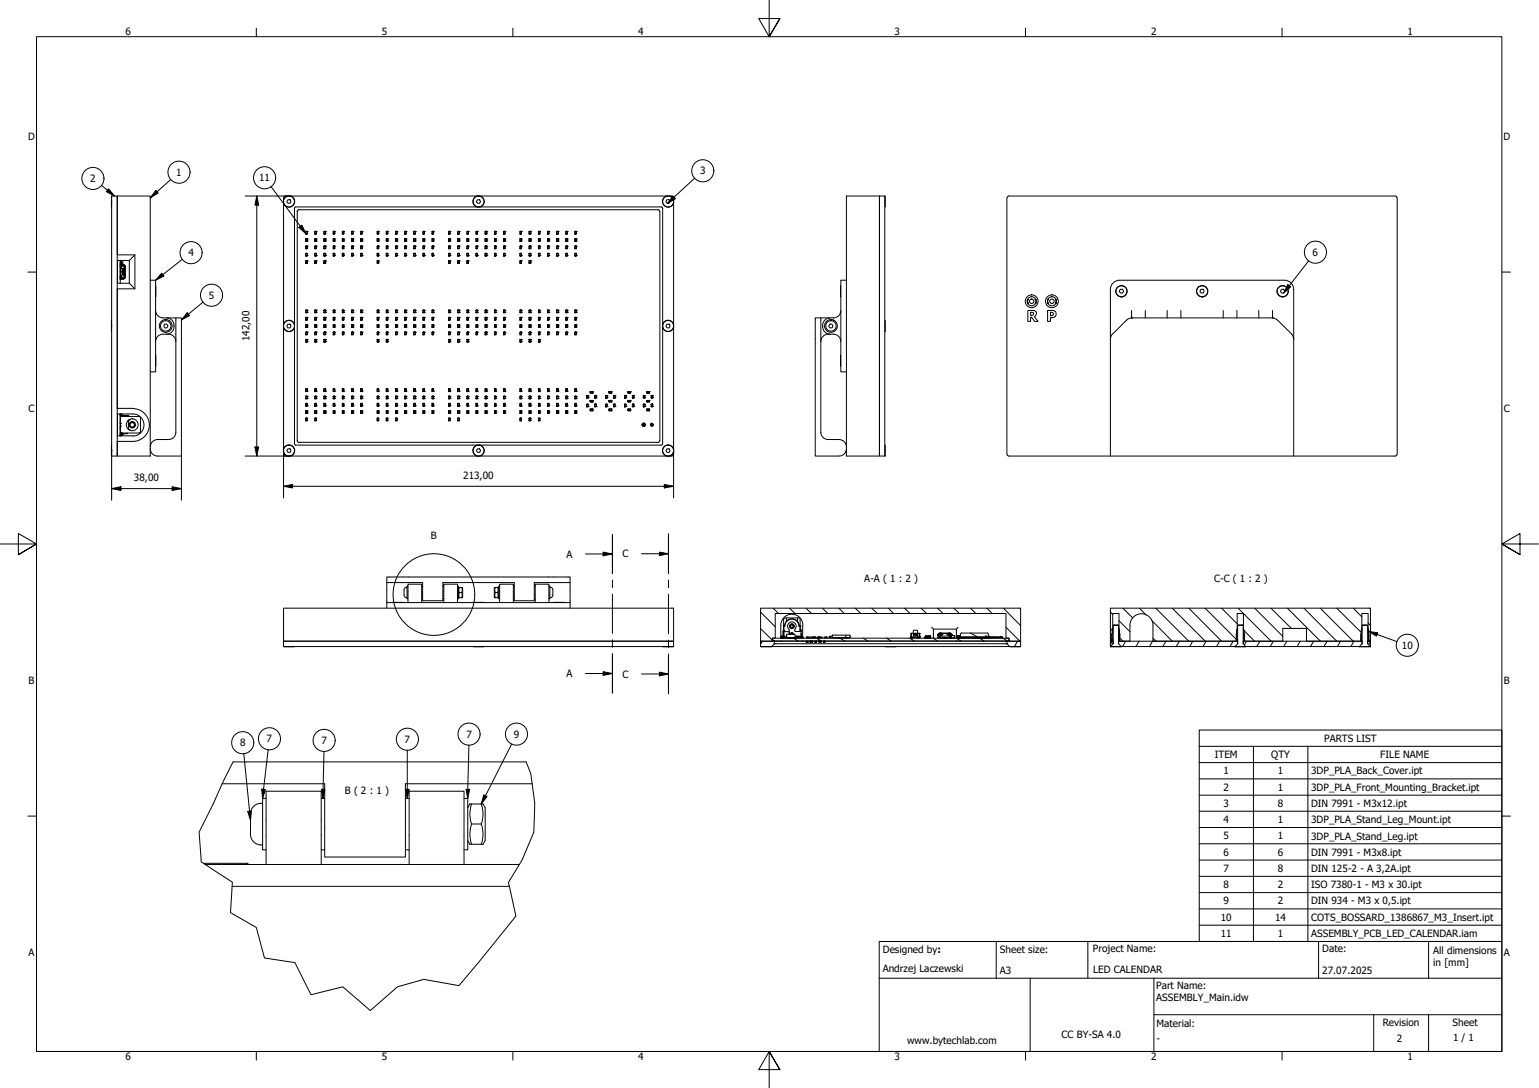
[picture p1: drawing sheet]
<svg xmlns="http://www.w3.org/2000/svg" width="420mm" height="297mm" viewBox="0 0 420 297" stroke-linecap="round" stroke-linejoin="round" font-family="sans-serif">
<defs><g id="words">
<g font-size="2.7">
<text x="34.2" y="9.6">6</text>
<text x="104.3" y="9.6">5</text>
<text x="174.2" y="9.6">4</text>
<text x="244.2" y="9.6">3</text>
<text x="314.3" y="9.6">2</text>
<text x="384.2" y="9.6">1</text>
<text x="7.7" y="38.1">D</text>
<text x="410.5" y="38.1">D</text>
<text x="48.1" y="48">1</text>
<text x="191.1" y="47.6">3</text>
<text x="24.6" y="49.7">2</text>
<text x="70.7" y="49.5">11</text>
<text x="51.4" y="70">4</text>
<text x="358.3" y="69.9">6</text>
<text x="57" y="81.6">5</text>
<text x="68.1" y="93.2" transform="rotate(-90 68.1 93.2)">142,00</text>
<text x="7.7" y="112.4">C</text>
<text x="410.6" y="112.4">C</text>
<text x="36.6" y="131.4">38,00</text>
<text x="126.5" y="130.7">213,00</text>
<text x="117.7" y="147.2">B</text>
<text x="154.7" y="152.3">A</text>
<text x="170" y="152.2">C</text>
<text x="236" y="159">A-A ( 1 : 2 )</text>
<text x="331.5" y="159">C-C ( 1 : 2 )</text>
<text x="382.7" y="177.2">10</text>
<text x="154.7" y="184.8">A</text>
<text x="170" y="185">C</text>
<text x="7.8" y="186.7">B</text>
<text x="410.6" y="186.7">B</text>
<text x="65.5" y="203.8">8</text>
<text x="72.8" y="202.7">7</text>
<text x="87.8" y="203.2">7</text>
<text x="110.4" y="202.8">7</text>
<text x="127.3" y="201.5">7</text>
<text x="140.3" y="201.5">9</text>
<text x="361.5" y="202.6">PARTS LIST</text>
<text x="331.7" y="206.9">ITEM</text>
<text x="347" y="207">QTY</text>
<text x="376.8" y="206.9">FILE NAME</text>
<text x="334" y="211.4">1</text>
<text x="334" y="215.9">2</text>
<text x="348.9" y="211.4">1</text>
<text x="348.9" y="215.8">1</text>
<text x="357.9" y="211.4">3DP_PLA_Back_Cover.ipt</text>
<text x="357.9" y="215.9">3DP_PLA_Front_Mounting_Bracket.ipt</text>
<text x="94.2" y="216.7">B ( 2 : 1 )</text>
<text x="334" y="220.3">3</text>
<text x="348.9" y="220.3">8</text>
<text x="357.9" y="220.3">DIN 7991 - M3x12.ipt</text>
<text x="334" y="224.7">4</text>
<text x="348.9" y="224.7">1</text>
<text x="357.9" y="224.8">3DP_PLA_Stand_Leg_Mount.ipt</text>
<text x="334" y="229.2">5</text>
<text x="334" y="233.6">6</text>
<text x="348.9" y="229.2">1</text>
<text x="348.9" y="233.6">6</text>
<text x="357.9" y="229.2">3DP_PLA_Stand_Leg.ipt</text>
<text x="357.9" y="233.6">DIN 7991 - M3x8.ipt</text>
<text x="334" y="238">7</text>
<text x="348.9" y="238">8</text>
<text x="357.9" y="238">DIN 125-2 - A 3,2A.ipt</text>
<text x="334" y="242.5">8</text>
<text x="348.9" y="242.5">2</text>
<text x="357.9" y="242.5">ISO 7380-1 - M3 x 30.ipt</text>
<text x="333.3" y="251.4">10</text>
<text x="334" y="246.9">9</text>
<text x="348.1" y="251.4">14</text>
<text x="348.9" y="246.9">2</text>
<text x="357.9" y="246.9">DIN 934 - M3 x 0,5.ipt</text>
<text x="357.9" y="251.4">COTS_BOSSARD_1386867_M3_Insert.ipt</text>
<text x="333.3" y="255.8">11</text>
<text x="348.9" y="255.8">1</text>
<text x="357.9" y="255.8">ASSEMBLY_PCB_LED_CALENDAR.iam</text>
<text x="7.7" y="260.9">A</text>
<text x="241" y="260.1">Designed by:</text>
<text x="273" y="260.1">Sheet size:</text>
<text x="298.4" y="260">Project Name:</text>
<text x="361" y="260">Date:</text>
<text x="391.3" y="260.5">All dimensions</text>
<text x="391.3" y="263.8">in [mm]</text>
<text x="410.6" y="260.9">A</text>
<text x="241" y="265.5">Andrzej Laczewski</text>
<text x="273" y="266">A3</text>
<text x="298.4" y="265.7">LED CALENDAR</text>
<text x="361" y="266">27.07.2025</text>
<text x="315.7" y="270.1">Part Name:</text>
<text x="315.7" y="273.4">ASSEMBLY_Main.idw</text>
<text x="315.7" y="280.3">Material:</text>
<text x="377.5" y="280">Revision</text>
<text x="396.6" y="280.1">Sheet</text>
<text x="247.6" y="285.1">www.bytechlab.com</text>
<text x="289.8" y="283.5">CC BY-SA 4.0</text>
<text x="315.7" y="284.6">-</text>
<text x="381.4" y="284.6">2</text>
<text x="396.7" y="284.3">1 / 1</text>
<text x="34.2" y="289.4">6</text>
<text x="104.3" y="289.4">5</text>
<text x="174.2" y="289.4">4</text>
<text x="244.2" y="289.4">3</text>
<text x="314.3" y="289.4">2</text>
<text x="384.2" y="289.4">1</text>
</g>
</g></defs>
<!-- layer: Hatch (ISO) -->
<g fill="none" stroke="#000" stroke-width=".27">
<path d="M207.6 171.6l3.2 3.1M207.6 167.1l4 4M208.2 175.1l-.6 .8M210.9 174.6l.6 .4M211.1 166l1.4 1.5M211.4 175.7l-.1 .2M215.5 166l1.5 1.5M216.6 174.2l1.3 .8M220 166l1.6 1.5M222.2 173.9l.2 .3M222.9 174.2l1.3 .8M223.7 173.9l-.4 .3"/>
<path d="M224.5 166l1.5 1.5M225.4 173.9l.1 .3M227.4 173.4l-.3 .4M229 166l1.5 1.5M229.3 174.2l1.3 .8M231.1 173.4l-.5 .7M233.5 166l1.5 1.5M235.6 174.2l1.3 .8M238 166l1.5 1.5M242 174.2l1.3 .8M242.5 166l1.5 1.5M247 166l1.5 1.5"/>
<path d="M248.3 174.2l1.3 .8M251.5 166l1.5 1.5M254.7 174.2l1.3 .8M256 166l1.4 1.5M260.4 166l1.5 1.5M261 174.2l1.3 .8M264.9 166l1.5 1.5M264.9 172.8l2.3 1.4M267.4 174.2l1.3 .8M269.2 173.7l-.2 .2M269.4 166l1.5 1.5M273.2 173.9l.4 .3"/>
<path d="M273.3 173.9h.1M273.7 174.2l1.3 .8M273.9 166l4.7 4.8M274.6 171.2l3.8 3.9M277.8 175.1l-.9 1.4M278.4 166l.2 .3M303.1 171.6l.6 .5M303.1 167.1l.7 .7M303.9 174.6l-.8 1.3M305.5 169.5l3 3M305.6 174l1 1.1M305.8 173.2l-.4 .7"/>
<path d="M306.6 166l2.6 2.7M307.3 175.1l-.8 1.4M311 175.1l-.9 1.4M311.1 166l1.8 1.9M314.5 169.4l5.5 5.7M314.6 175.1l-.8 1.4M314.8 174.2l.8 .9M315.5 166l9 9.1M318.3 175.1l-.9 1.4M320 166l9.1 9.1M322 175.1l-.9 1.4M324.5 166l9 9.1"/>
<path d="M325.6 175.1l-.8 1.4M329 166l8.9 8.9M329.3 175.1l-.9 1.4M333 175.1l-.9 1.4M333.5 166l4.3 4.3M336.7 175.1l-.9 1.4M338 166l9 9.1M339.4 173.4l.4 .4M339.6 172.1l2.9 3M340.3 175.1l-.6 1M342.5 166l7.7 7.7M344 175.1l-.9 1.4"/>
<path d="M347 166l5.6 5.6M347.7 175.1l-.9 1.4M351.3 175.1l-.8 1.4M351.5 166l9 9.1M355 175.1l-.9 1.4M356 166l8.9 9.1M358.6 175.1l-.8 1.4M360.4 166l9 9.1M362.3 175.1l-.9 1.4M364.9 166l6.8 6.7M366 175.1l-.9 1.4M369.4 166l2.4 2.4"/>
<path d="M369.6 175.1l-.8 1.4M371.9 174.2l-.4 .3M373.5 170.1l.6 .6M373.6 174.7l.4 .4M373.6 172.5l-.2 .1M373.9 166l.2 .2M374.1 175.1l-.5 .9"/>
</g>
<!-- layer: Visible (ISO) -->
<g fill="none" stroke="#000" stroke-width=".27">
<path d="M30.5 53.5h1.5v71h-1.5zM30.5 53.5v3M32 54v-.5h9v71h-9v-.5M77.4 54v70l.2 .4 105.8 .1M78.6 54.5h.6l.2 .5-.2 .5h-.6l-.3-.5zM78.6 53.5l-.9 .5-.3 .7M79.2 53.5a1.56 1.56 0 0 1 .8 2.6 1.56 1.56 0 0 1-2.6-.8M80.5 56.6h100.2l.2 .3-.1 64.4-.3 .2h-100zM81.3 57.4l98.5-.1 .3 .5v62.5l-.1 .3h-98.7zM130.4 54.5h.5l.3 .5-.3 .5h-.5l-.4-.5zM130.4 53.5a1.56 1.56 0 0 0-1.3 1.5 1.56 1.56 0 0 0 1.3 1.5M130.9 53.5a1.56 1.56 0 0 1 1.3 1.5 1.56 1.56 0 0 1-1.3 1.5"/>
<path d="M182 54.6l.6-.1 .3 .3-.1 .6-.6 .1-.4-.3zM182.1 53.5a1.56 1.56 0 0 0-.8 2.6 1.56 1.56 0 0 0 2.6-.8M182.7 53.5l.7 .3 .5 .9M183.4 53.5l.4 .5M183.4 53.5h-105.5l-.5 .5M183.9 54v70M240.1 54v-.5h-9v71h9v-.5M241.6 53.5v3M274.9 54v70M275.4 53.5h105.5l.5 .5M275.4 53.5l-.4 .5M381.4 54v70"/>
<path d="M32 69.6h4.8v9.3h-4.8M32.1 71.1v6.2M32.8 72v.4M32.8 72h.3l-.1 .4M32.8 75.5h.1M32.8 72.9h.2v1.3M32.8 74.2h.1M32.8 75.5v.7h.2M32.8 74.2h.2M32.8 72.9h.1M32.8 75.5h.2M32.8 71.9h.5"/>
<path d="M32.8 72.5h.1M32.8 72.6h.1M32.8 76.1h.1M32.8 76.2h.1M32.8 75.5v.1M32.8 71.7v-.2h.7v.2M32.8 72.4h.1M32.8 75.5l.1 .2M32.9 74.2h.1M32.9 72.9v2.6M32.9 76.2l-.1 .1 .2-.1M33 75.7l.2 .3-.2 .1h.3"/>
<path d="M33 72.6v-.4h-.2v.7l.1-.2M33 75.5h.1M33 75.8v.4M33 75.1v.4M33 73.3h.1M33 75.2h.1M33 72.6h.1M33 74.2v1.3M33 72.5h.1M33 75.5v.1M33.1 71.1v.3h-.3v-.3v6.2M33.1 75.9h-.1"/>
<path d="M33.1 75.7h.1M33.1 72.7h.1M33.2 72.6h.1M33.2 75.7h.1M33.2 76l.2 .1M33.3 71.9l-.5 .1M33.3 72.6h.1M33.3 71.9v.5M33.3 76.1v.1h-.3M33.3 75.9h.1M33.3 72.5l-.3 .4v.4M33.3 75.9l-.3-.3 .3 .3"/>
<path d="M33.4 75.9h.1M33.4 72.3l-.4 .4M33.4 72.5h.1M33.5 72.3h.1M33.5 72.5h.1M33.5 75.9h.1M33.5 76.1h.1M33.5 72.4v.1M33.5 75.9v.2M33.5 72.4h.3M33.5 72.3h.3M33.5 73.5v1.5"/>
<path d="M33.5 76.1h.3M33.5 72.3v.1M33.5 72.5h.3M33.5 75.9h.3M33.5 74.8l.1 .3M33.5 71.7l-.7 .1M33.5 71.7v.5M33.5 73.8v.2M33.5 74.1v.2M33.5 74.5v.1M33.6 73.3l.2 .1v1.6l-.2 .1M33.6 73.3l-.1 .3"/>
<path d="M33.8 72.5l.1 .2-.1 1.3M33.8 72.5h.1M33.8 72.3h.1M33.8 76.1h.1M33.8 75.9h.1M33.8 72.4v.1M33.8 75.9v.2M33.8 74.5l.1 1.3-.1 .1M33.8 74h.1M33.8 74.4h.1M33.8 72.3v.1M33.8 72.3l.3 .3"/>
<path d="M33.8 72.5l.1 .1M33.8 74v.4M33.9 75.4h.1M33.9 73v.1M33.9 74.8h.1M33.9 73.6h.1M33.9 75.1h.1M33.9 73.3h.1M33.9 75.8h.1M33.9 72.6v3.2M33.9 72.6h.2M33.9 75.8l-.1 .1"/>
<path d="M34 72.6v3.2M34 75.8h.1M34.1 72.6v3.2M34.1 75.8l-.3 .3M35.3 71.1v6.2h-3.3M35.3 77.3l1.5 1.6M36.8 69.6l-1.5 1.5h-3.3M41 76.5h1.5v25h-1.5M42.5 78v3M83.5 67.8l.4 .1zM83.5 67.7v.1M83.5 67.1l.4 .1z"/>
<path d="M83.5 67.2h.1M83.5 67.2v.5M83.5 67.2h.4M83.5 67.8h.4M83.5 69.8l.4 .1zM83.5 69.2v.6M83.5 69.2v.1M83.5 69.2h.1M83.5 69.2h.4M83.5 69.8h.4M83.5 69.8h.1M83.5 63.8l.4 .1z"/>
<path d="M83.5 63.2v.6M83.5 63.1l.4 .1zM83.5 63.2h.1M83.5 63.2h.4M83.5 63.8h.4M83.5 65.8l.4 .1zM83.5 65.2v.6M83.5 65.2v.1M83.5 65.2l.4 .1M83.5 65.8h.4M83.5 65.3h.1M83.5 65.8h.1"/>
<path d="M83.5 71.8l.4 .1zM83.5 71.2v.6M83.5 71.1l.4 .1zM83.5 71.2h.1M83.5 71.2h.4M83.5 71.8h.4M83.5 67.2v.6M83.9 67.7v.1M83.9 67.2h.1M83.9 69.2v.6M83.9 69.2l-.4-.1 .4 .2M83.9 69.8h.1"/>
<path d="M83.9 63.7v.1M83.9 63.2h.1M83.9 65.3l-.4-.2 .4 .1v.6M83.9 65.3h.1M83.9 65.8h.1M83.9 71.7v.1M83.9 71.2h.1M83.9 63.2v.6M83.9 67.2v.6M83.9 71.2v.6M86 63.8l.4 .1zM86 63.2v.6"/>
<path d="M86 63.1l.4 .1zM86 63.2h.1M86 63.2h.4M86 63.8h.4M86 71.8l.4 .1zM86 71.2v.6M86 71.1l.4 .1zM86 71.2h.1M86 71.2h.4M86 71.8h.4M86 69.8l.4 .1zM86 69.2v.6"/>
<path d="M86 69.2v.1M86 69.2h.1M86 69.2h.4M86 69.8h.4M86 69.8h.1M86 65.8l.4 .1zM86 65.2v.6M86 65.2v.1M86 65.2l.4 .1M86 65.8h.4M86 65.3h.1M86 65.8h.1"/>
<path d="M86 67.8l.4 .1zM86 67.7v.1M86 67.1l.4 .1zM86 67.2h.1M86 67.2v.5M86 67.2h.4M86 67.8h.4M86 67.2v.6M86.4 63.7v.1M86.4 63.2h.1M86.4 71.7v.1M86.4 71.2h.1"/>
<path d="M86.4 69.2v.6M86.4 69.2l-.4-.1 .4 .2M86.4 69.8h.1M86.4 65.3l-.4-.2 .4 .1v.6M86.4 65.3h.1M86.4 65.8h.1M86.4 67.7v.1M86.4 67.2h.1M86.4 63.2v.6M86.4 67.2v.6M86.4 71.2v.6M88.5 63.8l.4 .1z"/>
<path d="M88.5 63.2v.6M88.5 63.1l.4 .1zM88.5 63.2h.1M88.5 63.2h.4M88.5 63.8h.4M88.5 65.8l.4 .1zM88.5 65.2v.6M88.5 65.2v.1M88.5 65.2l.4 .1M88.5 65.8h.4M88.5 65.3h.1M88.5 65.8h.1"/>
<path d="M88.5 67.8l.4 .1zM88.5 67.7v.1M88.5 67.1l.4 .1zM88.5 67.2h.1M88.5 67.2v.5M88.5 67.2h.4M88.5 67.8h.4M88.5 69.8l.4 .1zM88.5 69.2v.6M88.5 69.2v.1M88.5 69.2h.1M88.5 69.2h.4"/>
<path d="M88.5 69.8h.4M88.5 69.8h.1M88.5 71.8l.4 .1zM88.5 71.2v.6M88.5 71.1l.4 .1zM88.5 71.2h.1M88.5 71.2h.4M88.5 71.8h.4M88.5 67.2v.6M88.9 63.7v.1M88.9 63.2h.1M88.9 65.3l-.4-.2 .4 .1v.6"/>
<path d="M88.9 65.3h.1M88.9 65.8h.1M88.9 67.7v.1M88.9 67.2h.1M88.9 69.2v.6M88.9 69.2l-.4-.1 .4 .2M88.9 69.8h.1M88.9 71.7v.1M88.9 71.2h.1M88.9 63.2v.6M88.9 67.2v.6M88.9 71.2v.6"/>
<path d="M91 65.8l.4 .1zM91 65.2v.6M91 65.2v.1M91 65.2l.4 .1M91 65.8h.4M91 65.3h.1M91 65.8h.1M91 67.8l.4 .1zM91 67.7v.1M91 67.1l.4 .1zM91 67.2h.1M91 67.2v.5"/>
<path d="M91 67.2h.4M91 67.8h.4M91 69.8l.4 .1zM91 69.2v.6M91 69.2v.1M91 69.2h.1M91 69.2h.4M91 69.8h.4M91 69.8h.1M91 63.8l.4 .1zM91 63.2v.6M91 63.1l.4 .1z"/>
<path d="M91 63.2h.1M91 63.2h.4M91 63.8h.4M91 67.2v.6M91.4 65.3l-.4-.2 .4 .1v.6M91.4 65.3h.1M91.4 65.8h.1M91.4 67.7v.1M91.4 67.2h.1M91.4 69.2v.6M91.4 69.2l-.4-.1 .4 .2M91.4 69.8h.1"/>
<path d="M91.4 63.7v.1M91.4 63.2h.1M91.4 63.2v.6M91.4 67.2v.6M93.5 63.8l.4 .1zM93.5 63.2v.6M93.5 63.1l.4 .1zM93.5 63.2h.1M93.5 63.2h.4M93.5 63.8h.4M93.5 67.8l.4 .1zM93.5 67.7v.1"/>
<path d="M93.5 67.1l.4 .1zM93.5 67.2h.1M93.5 67.2v.5M93.5 67.2h.4M93.5 67.8h.4M93.5 69.8l.4 .1zM93.5 69.2v.6M93.5 69.2v.1M93.5 69.2h.1M93.5 69.2h.4M93.5 69.8h.4M93.5 69.8h.1"/>
<path d="M93.5 65.8l.4 .1zM93.5 65.2v.6M93.5 65.2v.1M93.5 65.2l.4 .1M93.5 65.8h.4M93.5 65.3h.1M93.5 65.8h.1M93.5 67.2v.6M93.9 63.7v.1M93.9 63.2h.1M93.9 67.7v.1M93.9 67.2h.1"/>
<path d="M93.9 69.2v.6M93.9 69.2l-.4-.1 .4 .2M93.9 69.8h.1M93.9 65.3l-.4-.2 .4 .1v.6M93.9 65.3h.1M93.9 65.8h.1M93.9 63.2v.6M93.9 67.2v.6M96 63.8l.4 .1zM96 63.2v.6M96 63.1l.4 .1zM96 63.2h.1"/>
<path d="M96 63.2h.4M96 63.8h.4M96 67.8l.4 .1zM96 67.7v.1M96 67.1l.4 .1zM96 67.2h.1M96 67.2v.5M96 67.2h.4M96 67.8h.4M96 65.8l.4 .1zM96 65.2v.6M96 65.2v.1"/>
<path d="M96 65.2l.4 .1M96 65.8h.4M96 65.3h.1M96 65.8h.1M96 69.8l.4 .1zM96 69.2v.6M96 69.2v.1M96 69.2h.1M96 69.2h.4M96 69.8h.4M96 69.8h.1M96 67.2v.6"/>
<path d="M96.4 63.7v.1M96.4 63.2h.1M96.4 67.7v.1M96.4 67.2h.1M96.4 65.3l-.4-.2 .4 .1v.6M96.4 65.3h.1M96.4 65.8h.1M96.4 69.2v.6M96.4 69.2l-.4-.1 .4 .2M96.4 69.8h.1M96.4 63.2v.6M96.4 67.2v.6"/>
<path d="M98.5 69.8l.4 .1zM98.5 69.2v.6M98.5 69.2v.1M98.5 69.2h.1M98.5 69.2h.4M98.5 69.8h.4M98.5 69.8h.1M98.5 63.8l.4 .1zM98.5 63.2v.6M98.5 63.1l.4 .1zM98.5 63.2h.1M98.5 63.2h.4"/>
<path d="M98.5 63.8h.4M98.5 67.8l.4 .1zM98.5 67.7v.1M98.5 67.1l.4 .1zM98.5 67.2h.1M98.5 67.2v.5M98.5 67.2h.4M98.5 67.8h.4M98.5 65.8l.4 .1zM98.5 65.2v.6M98.5 65.2v.1M98.5 65.2l.4 .1"/>
<path d="M98.5 65.8h.4M98.5 65.3h.1M98.5 65.8h.1M98.5 67.2v.6M98.9 69.2v.6M98.9 69.2l-.4-.1 .4 .2M98.9 69.8h.1M98.9 63.7v.1M98.9 63.2h.1M98.9 67.7v.1M98.9 67.2h.1M98.9 65.3l-.4-.2 .4 .1v.6"/>
<path d="M98.9 65.3h.1M98.9 65.8h.1M98.9 63.2v.6M98.9 67.2v.6M103 65.8l.4 .1zM103 65.2v.6M103 65.2v.1M103 65.2l.4 .1M103 65.8h.4M103 65.3h.1M103 65.8h.1M103 71.8l.4 .1z"/>
<path d="M103 71.2v.6M103 71.1l.4 .1zM103 71.2h.1M103 71.2h.4M103 71.8h.4M103 67.8l.4 .1zM103 67.7v.1M103 67.1l.4 .1zM103 67.2h.1M103 67.2v.5M103 67.2h.4M103 67.8h.4"/>
<path d="M103 63.8l.4 .1zM103 63.2v.6M103 63.1l.4 .1zM103 63.2h.1M103 63.2h.4M103 63.8h.4M103 69.8l.4 .1zM103 69.2v.6M103 69.2v.1M103 69.2h.1M103 69.2h.4M103 69.8h.4"/>
<path d="M103 69.8h.1M103 67.2v.6M103.4 65.3l-.4-.2 .4 .1v.6M103.4 65.3h.1M103.4 65.8h.1M103.4 71.7v.1M103.4 71.2h.1M103.4 67.7v.1M103.4 67.2h.1M103.4 63.7v.1M103.4 63.2h.1M103.4 69.2v.6"/>
<path d="M103.4 69.2l-.4-.1 .4 .2M103.4 69.8h.1M103.4 63.2v.6M103.4 67.2v.6M103.4 71.2v.6M105.5 69.8l.4 .1zM105.5 69.2v.6M105.5 69.2v.1M105.5 69.2h.1M105.5 69.2h.4M105.5 69.8h.4M105.5 69.8h.1"/>
<path d="M105.5 65.8l.4 .1zM105.5 65.2v.6M105.5 65.2v.1M105.5 65.2l.4 .1M105.5 65.8h.4M105.5 65.3h.1M105.5 65.8h.1M105.5 67.8l.4 .1zM105.5 67.7v.1M105.5 67.1l.4 .1zM105.5 67.2h.1M105.5 67.2v.5"/>
<path d="M105.5 67.2h.4M105.5 67.8h.4M105.5 63.8l.4 .1zM105.5 63.2v.6M105.5 63.1l.4 .1zM105.5 63.2h.1M105.5 63.2h.4M105.5 63.8h.4M105.5 67.2v.6M105.9 69.2v.6M105.9 69.2l-.4-.1 .4 .2M105.9 69.8h.1"/>
<path d="M105.9 65.3l-.4-.2 .4 .1v.6M105.9 65.3h.1M105.9 65.8h.1M105.9 67.7v.1M105.9 67.2h.1M105.9 63.7v.1M105.9 63.2h.1M105.9 63.2v.6M105.9 67.2v.6M108 69.8l.4 .1zM108 69.2v.6M108 69.2v.1"/>
<path d="M108 69.2h.1M108 69.2h.4M108 69.8h.4M108 69.8h.1M108 67.8l.4 .1zM108 67.7v.1M108 67.1l.4 .1zM108 67.2h.1M108 67.2v.5M108 67.2h.4M108 67.8h.4M108 65.8l.4 .1z"/>
<path d="M108 65.2v.6M108 65.2v.1M108 65.2l.4 .1M108 65.8h.4M108 65.3h.1M108 65.8h.1M108 63.8l.4 .1zM108 63.2v.6M108 63.1l.4 .1zM108 63.2h.1M108 63.2h.4M108 63.8h.4"/>
<path d="M108 67.2v.6M108.4 69.2v.6M108.4 69.2l-.4-.1 .4 .2M108.4 69.8h.1M108.4 67.7v.1M108.4 67.2h.1M108.4 65.3l-.4-.2 .4 .1v.6M108.4 65.3h.1M108.4 65.8h.1M108.4 63.7v.1M108.4 63.2h.1M108.4 63.2v.6"/>
<path d="M108.4 67.2v.6M110.5 69.8l.4 .1zM110.5 69.2v.6M110.5 69.2v.1M110.5 69.2h.1M110.5 69.2h.4M110.5 69.8h.4M110.5 69.8h.1M110.5 63.8l.4 .1zM110.5 63.2v.6M110.5 63.1l.4 .1zM110.5 63.2h.1"/>
<path d="M110.5 63.2h.4M110.5 63.8h.4M110.5 67.8l.4 .1zM110.5 67.7v.1M110.5 67.1l.4 .1zM110.5 67.2h.1M110.5 67.2v.5M110.5 67.2h.4M110.5 67.8h.4M110.5 65.8l.4 .1zM110.5 65.2v.6M110.5 65.2v.1"/>
<path d="M110.5 65.2l.4 .1M110.5 65.8h.4M110.5 65.3h.1M110.5 65.8h.1M110.5 67.2v.6M110.9 69.2v.6M110.9 69.2l-.4-.1 .4 .2M110.9 69.8h.1M110.9 63.7v.1M110.9 63.2h.1M110.9 67.7v.1M110.9 67.2h.1"/>
<path d="M110.9 65.3l-.4-.2 .4 .1v.6M110.9 65.3h.1M110.9 65.8h.1M110.9 63.2v.6M110.9 67.2v.6M113 67.8l.4 .1zM113 67.7v.1M113 67.1l.4 .1zM113 67.2h.1M113 67.2v.5M113 67.2h.4M113 67.8h.4"/>
<path d="M113 63.8l.4 .1zM113 63.2v.6M113 63.1l.4 .1zM113 63.2h.1M113 63.2h.4M113 63.8h.4M113 69.8l.4 .1zM113 69.2v.6M113 69.2v.1M113 69.2h.1M113 69.2h.4M113 69.8h.4"/>
<path d="M113 69.8h.1M113 65.8l.4 .1zM113 65.2v.6M113 65.2v.1M113 65.2l.4 .1M113 65.8h.4M113 65.3h.1M113 65.8h.1M113 67.2v.6M113.4 67.7v.1M113.4 67.2h.1M113.4 63.7v.1"/>
<path d="M113.4 63.2h.1M113.4 69.2v.6M113.4 69.2l-.4-.1 .4 .2M113.4 69.8h.1M113.4 65.3l-.4-.2 .4 .1v.6M113.4 65.3h.1M113.4 65.8h.1M113.4 63.2v.6M113.4 67.2v.6M115.5 63.8l.4 .1zM115.5 63.2v.6M115.5 63.1l.4 .1z"/>
<path d="M115.5 63.2h.1M115.5 63.2h.4M115.5 63.8h.4M115.5 69.8l.4 .1zM115.5 69.2v.6M115.5 69.2v.1M115.5 69.2h.1M115.5 69.2h.4M115.5 69.8h.4M115.5 69.8h.1M115.5 67.8l.4 .1zM115.5 67.7v.1"/>
<path d="M115.5 67.1l.4 .1zM115.5 67.2h.1M115.5 67.2v.5M115.5 67.2h.4M115.5 67.8h.4M115.5 65.8l.4 .1zM115.5 65.2v.6M115.5 65.2v.1M115.5 65.2l.4 .1M115.5 65.8h.4M115.5 65.3h.1M115.5 65.8h.1"/>
<path d="M115.5 67.2v.6M115.9 63.7v.1M115.9 63.2h.1M115.9 69.2v.6M115.9 69.2l-.4-.1 .4 .2M115.9 69.8h.1M115.9 67.7v.1M115.9 67.2h.1M115.9 65.3l-.4-.2 .4 .1v.6M115.9 65.3h.1M115.9 65.8h.1M115.9 63.2v.6"/>
<path d="M115.9 67.2v.6M118 65.8l.4 .1zM118 65.2v.6M118 65.2v.1M118 65.2l.4 .1M118 65.8h.4M118 65.3h.1M118 65.8h.1M118 69.8l.4 .1zM118 69.2v.6M118 69.2v.1M118 69.2h.1"/>
<path d="M118 69.2h.4M118 69.8h.4M118 69.8h.1M118 67.8l.4 .1zM118 67.7v.1M118 67.1l.4 .1zM118 67.2h.1M118 67.2v.5M118 67.2h.4M118 67.8h.4M118 63.8l.4 .1zM118 63.2v.6"/>
<path d="M118 63.1l.4 .1zM118 63.2h.1M118 63.2h.4M118 63.8h.4M118 67.2v.6M118.4 65.3l-.4-.2 .4 .1v.6M118.4 65.3h.1M118.4 65.8h.1M118.4 69.2v.6M118.4 69.2l-.4-.1 .4 .2M118.4 69.8h.1M118.4 67.7v.1"/>
<path d="M118.4 67.2h.1M118.4 63.7v.1M118.4 63.2h.1M118.4 63.2v.6M118.4 67.2v.6M122.5 63.8l.4 .1zM122.5 63.2v.6M122.5 63.1l.4 .1zM122.5 63.2h.1M122.5 63.2h.4M122.5 63.8h.4M122.5 67.8l.4 .1z"/>
<path d="M122.5 67.7v.1M122.5 67.1l.4 .1zM122.5 67.2h.1M122.5 67.2v.5M122.5 67.2h.4M122.5 67.8h.4M122.5 65.8l.4 .1zM122.5 65.2v.6M122.5 65.2v.1M122.5 65.2l.4 .1M122.5 65.8h.4M122.5 65.3h.1"/>
<path d="M122.5 65.8h.1M122.5 71.8l.4 .1zM122.5 71.2v.6M122.5 71.1l.4 .1zM122.5 71.2h.1M122.5 71.2h.4M122.5 71.8h.4M122.5 69.8l.4 .1zM122.5 69.2v.6M122.5 69.2v.1M122.5 69.2h.1M122.5 69.2h.4"/>
<path d="M122.5 69.8h.4M122.5 69.8h.1M122.5 67.2v.6M122.9 63.7v.1M122.9 63.2h.1M122.9 67.7v.1M122.9 67.2h.1M122.9 65.3l-.4-.2 .4 .1v.6M122.9 65.3h.1M122.9 65.8h.1M122.9 71.7v.1M122.9 71.2h.1"/>
<path d="M122.9 69.2v.6M122.9 69.2l-.4-.1 .4 .2M122.9 69.8h.1M122.9 63.2v.6M122.9 67.2v.6M122.9 71.2v.6M125 69.8l.4 .1zM125 69.2v.6M125 69.2v.1M125 69.2h.1M125 69.2h.4M125 69.8h.4"/>
<path d="M125 69.8h.1M125 65.8l.4 .1zM125 65.2v.6M125 65.2v.1M125 65.2l.4 .1M125 65.8h.4M125 65.3h.1M125 65.8h.1M125 67.8l.4 .1zM125 67.7v.1M125 67.1l.4 .1zM125 67.2h.1"/>
<path d="M125 67.2v.5M125 67.2h.4M125 67.8h.4M125 63.8l.4 .1zM125 63.2v.6M125 63.1l.4 .1zM125 63.2h.1M125 63.2h.4M125 63.8h.4M125 71.8l.4 .1zM125 71.2v.6M125 71.1l.4 .1z"/>
<path d="M125 71.2h.1M125 71.2h.4M125 71.8h.4M125 67.2v.6M125.4 69.2v.6M125.4 69.2l-.4-.1 .4 .2M125.4 69.8h.1M125.4 65.3l-.4-.2 .4 .1v.6M125.4 65.3h.1M125.4 65.8h.1M125.4 67.7v.1M125.4 67.2h.1"/>
<path d="M125.4 63.7v.1M125.4 63.2h.1M125.4 71.7v.1M125.4 71.2h.1M125.4 63.2v.6M125.4 67.2v.6M125.4 71.2v.6M127.5 65.8l.4 .1zM127.5 65.2v.6M127.5 65.2v.1M127.5 65.2l.4 .1M127.5 65.8h.4"/>
<path d="M127.5 65.3h.1M127.5 65.8h.1M127.5 69.8l.4 .1zM127.5 69.2v.6M127.5 69.2v.1M127.5 69.2h.1M127.5 69.2h.4M127.5 69.8h.4M127.5 69.8h.1M127.5 63.8l.4 .1zM127.5 63.2v.6M127.5 63.1l.4 .1z"/>
<path d="M127.5 63.2h.1M127.5 63.2h.4M127.5 63.8h.4M127.5 67.8l.4 .1zM127.5 67.7v.1M127.5 67.1l.4 .1zM127.5 67.2h.1M127.5 67.2v.5M127.5 67.2h.4M127.5 67.8h.4M127.5 71.8l.4 .1zM127.5 71.2v.6"/>
<path d="M127.5 71.1l.4 .1zM127.5 71.2h.1M127.5 71.2h.4M127.5 71.8h.4M127.5 67.2v.6M127.9 65.3l-.4-.2 .4 .1v.6M127.9 65.3h.1M127.9 65.8h.1M127.9 69.2v.6M127.9 69.2l-.4-.1 .4 .2M127.9 69.8h.1M127.9 63.7v.1"/>
<path d="M127.9 63.2h.1M127.9 67.7v.1M127.9 67.2h.1M127.9 71.7v.1M127.9 71.2h.1M127.9 63.2v.6M127.9 67.2v.6M127.9 71.2v.6M130 65.8l.4 .1zM130 65.2v.6M130 65.2v.1M130 65.2l.4 .1"/>
<path d="M130 65.8h.4M130 65.3h.1M130 65.8h.1M130 67.8l.4 .1zM130 67.7v.1M130 67.1l.4 .1zM130 67.2h.1M130 67.2v.5M130 67.2h.4M130 67.8h.4M130 69.8l.4 .1zM130 69.2v.6"/>
<path d="M130 69.2v.1M130 69.2h.1M130 69.2h.4M130 69.8h.4M130 69.8h.1M130 63.8l.4 .1zM130 63.2v.6M130 63.1l.4 .1zM130 63.2h.1M130 63.2h.4M130 63.8h.4M130 67.2v.6"/>
<path d="M130.4 65.3l-.4-.2 .4 .1v.6M130.4 65.3h.1M130.4 65.8h.1M130.4 67.7v.1M130.4 67.2h.1M130.4 69.2v.6M130.4 69.2l-.4-.1 .4 .2M130.4 69.8h.1M130.4 63.7v.1M130.4 63.2h.1M130.4 63.2v.6M130.4 67.2v.6"/>
<path d="M132.5 67.8l.4 .1zM132.5 67.7v.1M132.5 67.1l.4 .1zM132.5 67.2h.1M132.5 67.2v.5M132.5 67.2h.4M132.5 67.8h.4M132.5 69.8l.4 .1zM132.5 69.2v.6M132.5 69.2v.1M132.5 69.2h.1M132.5 69.2h.4"/>
<path d="M132.5 69.8h.4M132.5 69.8h.1M132.5 63.8l.4 .1zM132.5 63.2v.6M132.5 63.1l.4 .1zM132.5 63.2h.1M132.5 63.2h.4M132.5 63.8h.4M132.5 65.8l.4 .1zM132.5 65.2v.6M132.5 65.2v.1M132.5 65.2l.4 .1"/>
<path d="M132.5 65.8h.4M132.5 65.3h.1M132.5 65.8h.1M132.5 67.2v.6M132.9 67.7v.1M132.9 67.2h.1M132.9 69.2v.6M132.9 69.2l-.4-.1 .4 .2M132.9 69.8h.1M132.9 63.7v.1M132.9 63.2h.1M132.9 65.3l-.4-.2 .4 .1v.6"/>
<path d="M132.9 65.3h.1M132.9 65.8h.1M132.9 63.2v.6M132.9 67.2v.6M135 67.8l.4 .1zM135 67.7v.1M135 67.1l.4 .1zM135 67.2h.1M135 67.2v.5M135 67.2h.4M135 67.8h.4M135 63.8l.4 .1z"/>
<path d="M135 63.2v.6M135 63.1l.4 .1zM135 63.2h.1M135 63.2h.4M135 63.8h.4M135 65.8l.4 .1zM135 65.2v.6M135 65.2v.1M135 65.2l.4 .1M135 65.8h.4M135 65.3h.1M135 65.8h.1"/>
<path d="M135 69.8l.4 .1zM135 69.2v.6M135 69.2v.1M135 69.2h.1M135 69.2h.4M135 69.8h.4M135 69.8h.1M135 67.2v.6M135.4 67.7v.1M135.4 67.2h.1M135.4 63.7v.1M135.4 63.2h.1"/>
<path d="M135.4 65.3l-.4-.2 .4 .1v.6M135.4 65.3h.1M135.4 65.8h.1M135.4 69.2v.6M135.4 69.2l-.4-.1 .4 .2M135.4 69.8h.1M135.4 63.2v.6M135.4 67.2v.6M137.5 65.8l.4 .1zM137.5 65.2v.6M137.5 65.2v.1M137.5 65.2l.4 .1"/>
<path d="M137.5 65.8h.4M137.5 65.3h.1M137.5 65.8h.1M137.5 69.8l.4 .1zM137.5 69.2v.6M137.5 69.2v.1M137.5 69.2h.1M137.5 69.2h.4M137.5 69.8h.4M137.5 69.8h.1M137.5 63.8l.4 .1zM137.5 63.2v.6"/>
<path d="M137.5 63.1l.4 .1zM137.5 63.2h.1M137.5 63.2h.4M137.5 63.8h.4M137.5 67.8l.4 .1zM137.5 67.7v.1M137.5 67.1l.4 .1zM137.5 67.2h.1M137.5 67.2v.5M137.5 67.2h.4M137.5 67.8h.4M137.5 67.2v.6"/>
<path d="M137.9 65.3l-.4-.2 .4 .1v.6M137.9 65.3h.1M137.9 65.8h.1M137.9 69.2v.6M137.9 69.2l-.4-.1 .4 .2M137.9 69.8h.1M137.9 63.7v.1M137.9 63.2h.1M137.9 67.7v.1M137.9 67.2h.1M137.9 63.2v.6M137.9 67.2v.6"/>
<path d="M142 69.8l.4 .1zM142 69.2v.6M142 69.2v.1M142 69.2h.1M142 69.2h.4M142 69.8h.4M142 69.8h.1M142 67.8l.4 .1zM142 67.7v.1M142 67.1l.4 .1zM142 67.2h.1M142 67.2v.5"/>
<path d="M142 67.2h.4M142 67.8h.4M142 65.8l.4 .1zM142 65.2v.6M142 65.2v.1M142 65.2l.4 .1M142 65.8h.4M142 65.3h.1M142 65.8h.1M142 63.8l.4 .1zM142 63.2v.6M142 63.1l.4 .1z"/>
<path d="M142 63.2h.1M142 63.2h.4M142 63.8h.4M142 71.8l.4 .1zM142 71.2v.6M142 71.1l.4 .1zM142 71.2h.1M142 71.2h.4M142 71.8h.4M142 67.2v.6M142.4 69.2v.6M142.4 69.2l-.4-.1 .4 .2"/>
<path d="M142.4 69.8h.1M142.4 67.7v.1M142.4 67.2h.1M142.4 65.3l-.4-.2 .4 .1v.6M142.4 65.3h.1M142.4 65.8h.1M142.4 63.7v.1M142.4 63.2h.1M142.4 71.7v.1M142.4 71.2h.1M142.4 63.2v.6M142.4 67.2v.6"/>
<path d="M142.4 71.2v.6M144.5 69.8l.4 .1zM144.5 69.2v.6M144.5 69.2v.1M144.5 69.2h.1M144.5 69.2h.4M144.5 69.8h.4M144.5 69.8h.1M144.5 63.8l.4 .1zM144.5 63.2v.6M144.5 63.1l.4 .1zM144.5 63.2h.1"/>
<path d="M144.5 63.2h.4M144.5 63.8h.4M144.5 67.8l.4 .1zM144.5 67.7v.1M144.5 67.1l.4 .1zM144.5 67.2h.1M144.5 67.2v.5M144.5 67.2h.4M144.5 67.8h.4M144.5 71.8l.4 .1zM144.5 71.2v.6M144.5 71.1l.4 .1z"/>
<path d="M144.5 71.2h.1M144.5 71.2h.4M144.5 71.8h.4M144.5 65.8l.4 .1zM144.5 65.2v.6M144.5 65.2v.1M144.5 65.2l.4 .1M144.5 65.8h.4M144.5 65.3h.1M144.5 65.8h.1M144.5 67.2v.6M144.9 69.2v.6"/>
<path d="M144.9 69.2l-.4-.1 .4 .2M144.9 69.8h.1M144.9 63.7v.1M144.9 63.2h.1M144.9 67.7v.1M144.9 67.2h.1M144.9 71.7v.1M144.9 71.2h.1M144.9 65.3l-.4-.2 .4 .1v.6M144.9 65.3h.1M144.9 65.8h.1M144.9 63.2v.6"/>
<path d="M144.9 67.2v.6M144.9 71.2v.6M147 67.8l.4 .1zM147 67.7v.1M147 67.1l.4 .1zM147 67.2h.1M147 67.2v.5M147 67.2h.4M147 67.8h.4M147 69.8l.4 .1zM147 69.2v.6M147 69.2v.1"/>
<path d="M147 69.2h.1M147 69.2h.4M147 69.8h.4M147 69.8h.1M147 63.8l.4 .1zM147 63.2v.6M147 63.1l.4 .1zM147 63.2h.1M147 63.2h.4M147 63.8h.4M147 65.8l.4 .1zM147 65.2v.6"/>
<path d="M147 65.2v.1M147 65.2l.4 .1M147 65.8h.4M147 65.3h.1M147 65.8h.1M147 67.2v.6M147.4 67.7v.1M147.4 67.2h.1M147.4 69.2v.6M147.4 69.2l-.4-.1 .4 .2M147.4 69.8h.1M147.4 63.7v.1"/>
<path d="M147.4 63.2h.1M147.4 65.3l-.4-.2 .4 .1v.6M147.4 65.3h.1M147.4 65.8h.1M147.4 63.2v.6M147.4 67.2v.6M149.5 63.8l.4 .1zM149.5 63.2v.6M149.5 63.1l.4 .1zM149.5 63.2h.1M149.5 63.2h.4M149.5 63.8h.4"/>
<path d="M149.5 69.8l.4 .1zM149.5 69.2v.6M149.5 69.2v.1M149.5 69.2h.1M149.5 69.2h.4M149.5 69.8h.4M149.5 69.8h.1M149.5 67.8l.4 .1zM149.5 67.7v.1M149.5 67.1l.4 .1zM149.5 67.2h.1M149.5 67.2v.5"/>
<path d="M149.5 67.2h.4M149.5 67.8h.4M149.5 65.8l.4 .1zM149.5 65.2v.6M149.5 65.2v.1M149.5 65.2l.4 .1M149.5 65.8h.4M149.5 65.3h.1M149.5 65.8h.1M149.5 67.2v.6M149.9 63.7v.1M149.9 63.2h.1"/>
<path d="M149.9 69.2v.6M149.9 69.2l-.4-.1 .4 .2M149.9 69.8h.1M149.9 67.7v.1M149.9 67.2h.1M149.9 65.3l-.4-.2 .4 .1v.6M149.9 65.3h.1M149.9 65.8h.1M149.9 63.2v.6M149.9 67.2v.6M152 69.8l.4 .1zM152 69.2v.6"/>
<path d="M152 69.2v.1M152 69.2h.1M152 69.2h.4M152 69.8h.4M152 69.8h.1M152 63.8l.4 .1zM152 63.2v.6M152 63.1l.4 .1zM152 63.2h.1M152 63.2h.4M152 63.8h.4M152 67.8l.4 .1z"/>
<path d="M152 67.7v.1M152 67.1l.4 .1zM152 67.2h.1M152 67.2v.5M152 67.2h.4M152 67.8h.4M152 65.8l.4 .1zM152 65.2v.6M152 65.2v.1M152 65.2l.4 .1M152 65.8h.4M152 65.3h.1"/>
<path d="M152 65.8h.1M152 67.2v.6M152.4 69.2v.6M152.4 69.2l-.4-.1 .4 .2M152.4 69.8h.1M152.4 63.7v.1M152.4 63.2h.1M152.4 67.7v.1M152.4 67.2h.1M152.4 65.3l-.4-.2 .4 .1v.6M152.4 65.3h.1M152.4 65.8h.1"/>
<path d="M152.4 63.2v.6M152.4 67.2v.6M154.5 63.8l.4 .1zM154.5 63.2v.6M154.5 63.1l.4 .1zM154.5 63.2h.1M154.5 63.2h.4M154.5 63.8h.4M154.5 69.8l.4 .1zM154.5 69.2v.6M154.5 69.2v.1M154.5 69.2h.1"/>
<path d="M154.5 69.2h.4M154.5 69.8h.4M154.5 69.8h.1M154.5 65.8l.4 .1zM154.5 65.2v.6M154.5 65.2v.1M154.5 65.2l.4 .1M154.5 65.8h.4M154.5 65.3h.1M154.5 65.8h.1M154.5 67.8l.4 .1zM154.5 67.7v.1"/>
<path d="M154.5 67.1l.4 .1zM154.5 67.2h.1M154.5 67.2v.5M154.5 67.2h.4M154.5 67.8h.4M154.5 67.2v.6M154.9 63.7v.1M154.9 63.2h.1M154.9 69.2v.6M154.9 69.2l-.4-.1 .4 .2M154.9 69.8h.1M154.9 65.3l-.4-.2 .4 .1v.6"/>
<path d="M154.9 65.3h.1M154.9 65.8h.1M154.9 67.7v.1M154.9 67.2h.1M154.9 63.2v.6M154.9 67.2v.6M157 65.8l.4 .1zM157 65.2v.6M157 65.2v.1M157 65.2l.4 .1M157 65.8h.4M157 65.3h.1"/>
<path d="M157 65.8h.1M157 63.8l.4 .1zM157 63.2v.6M157 63.1l.4 .1zM157 63.2h.1M157 63.2h.4M157 63.8h.4M157 69.8l.4 .1zM157 69.2v.6M157 69.2v.1M157 69.2h.1M157 69.2h.4"/>
<path d="M157 69.8h.4M157 69.8h.1M157 67.8l.4 .1zM157 67.7v.1M157 67.1l.4 .1zM157 67.2h.1M157 67.2v.5M157 67.2h.4M157 67.8h.4M157 67.2v.6M157.4 65.3l-.4-.2 .4 .1v.6M157.4 65.3h.1"/>
<path d="M157.4 65.8h.1M157.4 63.7v.1M157.4 63.2h.1M157.4 69.2v.6M157.4 69.2l-.4-.1 .4 .2M157.4 69.8h.1M157.4 67.7v.1M157.4 67.2h.1M157.4 63.2v.6M157.4 67.2v.6M229.6 78v3M231.1 76.5h-1.5v25h1.5"/>
<path d="M303.1 79v45.5M305.7 76.5a2.51 2.51 0 0 0-2.6 2.5M305.7 76.5h45a2.51 2.51 0 0 1 2.5 2.5M305.9 79h.6l.3 .5-.3 .5h-.6l-.3-.5zM327.9 79h.6l.2 .5-.2 .5h-.6l-.3-.5zM349.9 79h.6l.3 .5-.3 .5h-.6l-.3-.5zM353.2 79v45.5h-50.1M30.5 87.5v3M42.5 84.8a2 2 0 0 0 2 2h3.5M42.5 97v3M45 88.5h.5l.3 .5-.3 .5h-.5l-.3-.5zM45.5 86.8a2 2 0 0 1 2 2"/>
<path d="M47.5 88.8v.5M47.5 89.2a2 2 0 0 1-2 2M48 93.2a2 2 0 0 0-2-2 2.9 2.9 0 0 0-3.2 1l-.3 1M77.4 89.3a1.56 1.56 0 0 0 1.5 1.2 1.56 1.56 0 0 0 1.5-1.2M77.4 88.7a1.56 1.56 0 0 1 1.5-1.3 1.56 1.56 0 0 1 1.5 1.3M78.6 88.5h.6l.2 .5-.2 .5h-.6l-.3-.5zM83.5 93.3l.4 .1zM83.5 93.3h.1M83.5 92.7v.1M83.5 92.7v.6M83.5 92.7l.4 .1M83.5 93.3h.4"/>
<path d="M83.5 92.8h.1M83.5 89.3l.4 .1zM83.5 88.7v.6M83.5 88.6l.4 .2zM83.5 88.7v.1M83.5 88.7l.4 .1M83.5 89.3h.4M83.5 88.8h.1M83.5 89.3h.1M83.5 87.3l.4 .1zM83.5 86.7v.6M83.5 86.7v.1"/>
<path d="M83.5 86.7h.4M83.5 87.3h.4M83.5 86.7h.1M83.5 85.3l.4 .1zM83.5 84.7v.6M83.5 84.7v.1M83.5 84.7l.4 .1M83.5 85.3h.4M83.5 84.8h.1M83.5 85.3h.1M83.5 91.3l.4 .1zM83.5 90.7v.6"/>
<path d="M83.5 90.7v.1M83.5 90.7h.4M83.5 91.3h.4M83.5 90.7h.1M83.9 93.3h.1M83.9 92.8l-.4-.2 .4 .1v.6M83.9 92.8h.1M83.9 88.7v.6M83.9 88.8h.1M83.9 89.3h.1M83.9 87.2v.1M83.9 86.7l-.4-.1h.4v.2"/>
<path d="M83.9 86.7h.1M83.9 84.8l-.4-.2 .4 .1v.6M83.9 84.8h.1M83.9 85.3h.1M83.9 91.2v.1M83.9 90.7l-.4-.1h.4v.2M83.9 90.7h.1M83.9 86.7v.6M83.9 90.7v.6M86 91.3l.4 .1zM86 90.7v.6M86 90.7v.1"/>
<path d="M86 90.7h.4M86 91.3h.4M86 90.7h.1M86 89.3l.4 .1zM86 88.7v.6M86 88.6l.4 .2zM86 88.7v.1M86 88.7l.4 .1M86 89.3h.4M86 88.8h.1M86 89.3h.1M86 93.3l.4 .1z"/>
<path d="M86 93.3h.1M86 92.7v.1M86 92.7v.6M86 92.7l.4 .1M86 93.3h.4M86 92.8h.1M86 87.3l.4 .1zM86 86.7v.6M86 86.7v.1M86 86.7h.4M86 87.3h.4M86 86.7h.1"/>
<path d="M86 85.3l.4 .1zM86 84.7v.6M86 84.7v.1M86 84.7l.4 .1M86 85.3h.4M86 84.8h.1M86 85.3h.1M86.4 91.2v.1M86.4 90.7l-.4-.1h.4v.2M86.4 90.7h.1M86.4 88.7v.6M86.4 88.8h.1"/>
<path d="M86.4 89.3h.1M86.4 93.3h.1M86.4 92.8l-.4-.2 .4 .1v.6M86.4 92.8h.1M86.4 87.2v.1M86.4 86.7l-.4-.1h.4v.2M86.4 86.7h.1M86.4 84.8l-.4-.2 .4 .1v.6M86.4 84.8h.1M86.4 85.3h.1M86.4 86.7v.6M86.4 90.7v.6"/>
<path d="M88.5 85.3l.4 .1zM88.5 84.7v.6M88.5 84.7v.1M88.5 84.7l.4 .1M88.5 85.3h.4M88.5 84.8h.1M88.5 85.3h.1M88.5 89.3l.4 .1zM88.5 88.7v.6M88.5 88.6l.4 .2zM88.5 88.7v.1M88.5 88.7l.4 .1"/>
<path d="M88.5 89.3h.4M88.5 88.8h.1M88.5 89.3h.1M88.5 93.3l.4 .1zM88.5 93.3h.1M88.5 92.7v.1M88.5 92.7v.6M88.5 92.7l.4 .1M88.5 93.3h.4M88.5 92.8h.1M88.5 87.3l.4 .1zM88.5 86.7v.6"/>
<path d="M88.5 86.7v.1M88.5 86.7h.4M88.5 87.3h.4M88.5 86.7h.1M88.5 91.3l.4 .1zM88.5 90.7v.6M88.5 90.7v.1M88.5 90.7h.4M88.5 91.3h.4M88.5 90.7h.1M88.9 84.8l-.4-.2 .4 .1v.6M88.9 84.8h.1"/>
<path d="M88.9 85.3h.1M88.9 88.7v.6M88.9 88.8h.1M88.9 89.3h.1M88.9 93.3h.1M88.9 92.8l-.4-.2 .4 .1v.6M88.9 92.8h.1M88.9 87.2v.1M88.9 86.7l-.4-.1h.4v.2M88.9 86.7h.1M88.9 91.2v.1M88.9 90.7l-.4-.1h.4v.2"/>
<path d="M88.9 90.7h.1M88.9 86.7v.6M88.9 90.7v.6M91 89.3l.4 .1zM91 88.7v.6M91 88.6l.4 .2zM91 88.7v.1M91 88.7l.4 .1M91 89.3h.4M91 88.8h.1M91 89.3h.1M91 91.3l.4 .1z"/>
<path d="M91 90.7v.6M91 90.7v.1M91 90.7h.4M91 91.3h.4M91 90.7h.1M91 85.3l.4 .1zM91 84.7v.6M91 84.7v.1M91 84.7l.4 .1M91 85.3h.4M91 84.8h.1M91 85.3h.1"/>
<path d="M91 87.3l.4 .1zM91 86.7v.6M91 86.7v.1M91 86.7h.4M91 87.3h.4M91 86.7h.1M91.4 88.7v.6M91.4 88.8h.1M91.4 89.3h.1M91.4 91.2v.1M91.4 90.7l-.4-.1h.4v.2M91.4 90.7h.1"/>
<path d="M91.4 84.8l-.4-.2 .4 .1v.6M91.4 84.8h.1M91.4 85.3h.1M91.4 87.2v.1M91.4 86.7l-.4-.1h.4v.2M91.4 86.7h.1M91.4 86.7v.6M91.4 90.7v.6M93.5 89.3l.4 .1zM93.5 88.7v.6M93.5 88.6l.4 .2zM93.5 88.7v.1"/>
<path d="M93.5 88.7l.4 .1M93.5 89.3h.4M93.5 88.8h.1M93.5 89.3h.1M93.5 85.3l.4 .1zM93.5 84.7v.6M93.5 84.7v.1M93.5 84.7l.4 .1M93.5 85.3h.4M93.5 84.8h.1M93.5 85.3h.1M93.5 87.3l.4 .1z"/>
<path d="M93.5 86.7v.6M93.5 86.7v.1M93.5 86.7h.4M93.5 87.3h.4M93.5 86.7h.1M93.5 91.3l.4 .1zM93.5 90.7v.6M93.5 90.7v.1M93.5 90.7h.4M93.5 91.3h.4M93.5 90.7h.1M93.9 88.7v.6"/>
<path d="M93.9 88.8h.1M93.9 89.3h.1M93.9 84.8l-.4-.2 .4 .1v.6M93.9 84.8h.1M93.9 85.3h.1M93.9 87.2v.1M93.9 86.7l-.4-.1h.4v.2M93.9 86.7h.1M93.9 91.2v.1M93.9 90.7l-.4-.1h.4v.2M93.9 90.7h.1M93.9 86.7v.6"/>
<path d="M93.9 90.7v.6M96 85.3l.4 .1zM96 84.7v.6M96 84.7v.1M96 84.7l.4 .1M96 85.3h.4M96 84.8h.1M96 85.3h.1M96 87.3l.4 .1zM96 86.7v.6M96 86.7v.1M96 86.7h.4"/>
<path d="M96 87.3h.4M96 86.7h.1M96 89.3l.4 .1zM96 88.7v.6M96 88.6l.4 .2zM96 88.7v.1M96 88.7l.4 .1M96 89.3h.4M96 88.8h.1M96 89.3h.1M96 91.3l.4 .1zM96 90.7v.6"/>
<path d="M96 90.7v.1M96 90.7h.4M96 91.3h.4M96 90.7h.1M96.4 84.8l-.4-.2 .4 .1v.6M96.4 84.8h.1M96.4 85.3h.1M96.4 87.2v.1M96.4 86.7l-.4-.1h.4v.2M96.4 86.7h.1M96.4 88.7v.6M96.4 88.8h.1"/>
<path d="M96.4 89.3h.1M96.4 91.2v.1M96.4 90.7l-.4-.1h.4v.2M96.4 90.7h.1M96.4 86.7v.6M96.4 90.7v.6M98.5 87.3l.4 .1zM98.5 86.7v.6M98.5 86.7v.1M98.5 86.7h.4M98.5 87.3h.4M98.5 86.7h.1"/>
<path d="M98.5 91.3l.4 .1zM98.5 90.7v.6M98.5 90.7v.1M98.5 90.7h.4M98.5 91.3h.4M98.5 90.7h.1M98.5 89.3l.4 .1zM98.5 88.7v.6M98.5 88.6l.4 .2zM98.5 88.7v.1M98.5 88.7l.4 .1M98.5 89.3h.4"/>
<path d="M98.5 88.8h.1M98.5 89.3h.1M98.5 85.3l.4 .1zM98.5 84.7v.6M98.5 84.7v.1M98.5 84.7l.4 .1M98.5 85.3h.4M98.5 84.8h.1M98.5 85.3h.1M98.9 87.2v.1M98.9 86.7l-.4-.1h.4v.2M98.9 86.7h.1"/>
<path d="M98.9 91.2v.1M98.9 90.7l-.4-.1h.4v.2M98.9 90.7h.1M98.9 88.7v.6M98.9 88.8h.1M98.9 89.3h.1M98.9 84.8l-.4-.2 .4 .1v.6M98.9 84.8h.1M98.9 85.3h.1M98.9 86.7v.6M98.9 90.7v.6M103 87.3l.4 .1z"/>
<path d="M103 86.7v.6M103 86.7v.1M103 86.7h.4M103 87.3h.4M103 86.7h.1M103 85.3l.4 .1zM103 84.7v.6M103 84.7v.1M103 84.7l.4 .1M103 85.3h.4M103 84.8h.1M103 85.3h.1"/>
<path d="M103 91.3l.4 .1zM103 90.7v.6M103 90.7v.1M103 90.7h.4M103 91.3h.4M103 90.7h.1M103 89.3l.4 .1zM103 88.7v.6M103 88.6l.4 .2zM103 88.7v.1M103 88.7l.4 .1M103 89.3h.4"/>
<path d="M103 88.8h.1M103 89.3h.1M103 93.3l.4 .1zM103 93.3h.1M103 92.7v.1M103 92.7v.6M103 92.7l.4 .1M103 93.3h.4M103 92.8h.1M103.4 87.2v.1M103.4 86.7l-.4-.1h.4v.2M103.4 86.7h.1"/>
<path d="M103.4 84.8l-.4-.2 .4 .1v.6M103.4 84.8h.1M103.4 85.3h.1M103.4 91.2v.1M103.4 90.7l-.4-.1h.4v.2M103.4 90.7h.1M103.4 88.7v.6M103.4 88.8h.1M103.4 89.3h.1M103.4 93.3h.1M103.4 92.8l-.4-.2 .4 .1v.6M103.4 92.8h.1"/>
<path d="M103.4 86.7v.6M103.4 90.7v.6M105.5 89.3l.4 .1zM105.5 88.7v.6M105.5 88.6l.4 .2zM105.5 88.7v.1M105.5 88.7l.4 .1M105.5 89.3h.4M105.5 88.8h.1M105.5 89.3h.1M105.5 91.3l.4 .1zM105.5 90.7v.6"/>
<path d="M105.5 90.7v.1M105.5 90.7h.4M105.5 91.3h.4M105.5 90.7h.1M105.5 87.3l.4 .1zM105.5 86.7v.6M105.5 86.7v.1M105.5 86.7h.4M105.5 87.3h.4M105.5 86.7h.1M105.5 85.3l.4 .1zM105.5 84.7v.6"/>
<path d="M105.5 84.7v.1M105.5 84.7l.4 .1M105.5 85.3h.4M105.5 84.8h.1M105.5 85.3h.1M105.5 93.3l.4 .1zM105.5 93.3h.1M105.5 92.7v.1M105.5 92.7v.6M105.5 92.7l.4 .1M105.5 93.3h.4M105.5 92.8h.1"/>
<path d="M105.9 88.7v.6M105.9 88.8h.1M105.9 89.3h.1M105.9 91.2v.1M105.9 90.7l-.4-.1h.4v.2M105.9 90.7h.1M105.9 87.2v.1M105.9 86.7l-.4-.1h.4v.2M105.9 86.7h.1M105.9 84.8l-.4-.2 .4 .1v.6M105.9 84.8h.1M105.9 85.3h.1"/>
<path d="M105.9 93.3h.1M105.9 92.8l-.4-.2 .4 .1v.6M105.9 92.8h.1M105.9 86.7v.6M105.9 90.7v.6M108 89.3l.4 .1zM108 88.7v.6M108 88.6l.4 .2zM108 88.7v.1M108 88.7l.4 .1M108 89.3h.4M108 88.8h.1"/>
<path d="M108 89.3h.1M108 91.3l.4 .1zM108 90.7v.6M108 90.7v.1M108 90.7h.4M108 91.3h.4M108 90.7h.1M108 85.3l.4 .1zM108 84.7v.6M108 84.7v.1M108 84.7l.4 .1M108 85.3h.4"/>
<path d="M108 84.8h.1M108 85.3h.1M108 87.3l.4 .1zM108 86.7v.6M108 86.7v.1M108 86.7h.4M108 87.3h.4M108 86.7h.1M108.4 88.7v.6M108.4 88.8h.1M108.4 89.3h.1M108.4 91.2v.1"/>
<path d="M108.4 90.7l-.4-.1h.4v.2M108.4 90.7h.1M108.4 84.8l-.4-.2 .4 .1v.6M108.4 84.8h.1M108.4 85.3h.1M108.4 87.2v.1M108.4 86.7l-.4-.1h.4v.2M108.4 86.7h.1M108.4 86.7v.6M108.4 90.7v.6M110.5 91.3l.4 .1zM110.5 90.7v.6"/>
<path d="M110.5 90.7v.1M110.5 90.7h.4M110.5 91.3h.4M110.5 90.7h.1M110.5 87.3l.4 .1zM110.5 86.7v.6M110.5 86.7v.1M110.5 86.7h.4M110.5 87.3h.4M110.5 86.7h.1M110.5 89.3l.4 .1zM110.5 88.7v.6"/>
<path d="M110.5 88.6l.4 .2zM110.5 88.7v.1M110.5 88.7l.4 .1M110.5 89.3h.4M110.5 88.8h.1M110.5 89.3h.1M110.5 85.3l.4 .1zM110.5 84.7v.6M110.5 84.7v.1M110.5 84.7l.4 .1M110.5 85.3h.4M110.5 84.8h.1"/>
<path d="M110.5 85.3h.1M110.9 91.2v.1M110.9 90.7l-.4-.1h.4v.2M110.9 90.7h.1M110.9 87.2v.1M110.9 86.7l-.4-.1h.4v.2M110.9 86.7h.1M110.9 88.7v.6M110.9 88.8h.1M110.9 89.3h.1M110.9 84.8l-.4-.2 .4 .1v.6M110.9 84.8h.1"/>
<path d="M110.9 85.3h.1M110.9 86.7v.6M110.9 90.7v.6M113 91.3l.4 .1zM113 90.7v.6M113 90.7v.1M113 90.7h.4M113 91.3h.4M113 90.7h.1M113 87.3l.4 .1zM113 86.7v.6M113 86.7v.1"/>
<path d="M113 86.7h.4M113 87.3h.4M113 86.7h.1M113 85.3l.4 .1zM113 84.7v.6M113 84.7v.1M113 84.7l.4 .1M113 85.3h.4M113 84.8h.1M113 85.3h.1M113 89.3l.4 .1zM113 88.7v.6"/>
<path d="M113 88.6l.4 .2zM113 88.7v.1M113 88.7l.4 .1M113 89.3h.4M113 88.8h.1M113 89.3h.1M113.4 91.2v.1M113.4 90.7l-.4-.1h.4v.2M113.4 90.7h.1M113.4 87.2v.1M113.4 86.7l-.4-.1h.4v.2M113.4 86.7h.1"/>
<path d="M113.4 84.8l-.4-.2 .4 .1v.6M113.4 84.8h.1M113.4 85.3h.1M113.4 88.7v.6M113.4 88.8h.1M113.4 89.3h.1M113.4 86.7v.6M113.4 90.7v.6M115.5 91.3l.4 .1zM115.5 90.7v.6M115.5 90.7v.1M115.5 90.7h.4"/>
<path d="M115.5 91.3h.4M115.5 90.7h.1M115.5 85.3l.4 .1zM115.5 84.7v.6M115.5 84.7v.1M115.5 84.7l.4 .1M115.5 85.3h.4M115.5 84.8h.1M115.5 85.3h.1M115.5 89.3l.4 .1zM115.5 88.7v.6M115.5 88.6l.4 .2z"/>
<path d="M115.5 88.7v.1M115.5 88.7l.4 .1M115.5 89.3h.4M115.5 88.8h.1M115.5 89.3h.1M115.5 87.3l.4 .1zM115.5 86.7v.6M115.5 86.7v.1M115.5 86.7h.4M115.5 87.3h.4M115.5 86.7h.1M115.9 91.2v.1"/>
<path d="M115.9 90.7l-.4-.1h.4v.2M115.9 90.7h.1M115.9 84.8l-.4-.2 .4 .1v.6M115.9 84.8h.1M115.9 85.3h.1M115.9 88.7v.6M115.9 88.8h.1M115.9 89.3h.1M115.9 87.2v.1M115.9 86.7l-.4-.1h.4v.2M115.9 86.7h.1M115.9 86.7v.6"/>
<path d="M115.9 90.7v.6M118 85.3l.4 .1zM118 84.7v.6M118 84.7v.1M118 84.7l.4 .1M118 85.3h.4M118 84.8h.1M118 85.3h.1M118 87.3l.4 .1zM118 86.7v.6M118 86.7v.1M118 86.7h.4"/>
<path d="M118 87.3h.4M118 86.7h.1M118 91.3l.4 .1zM118 90.7v.6M118 90.7v.1M118 90.7h.4M118 91.3h.4M118 90.7h.1M118 89.3l.4 .1zM118 88.7v.6M118 88.6l.4 .2zM118 88.7v.1"/>
<path d="M118 88.7l.4 .1M118 89.3h.4M118 88.8h.1M118 89.3h.1M118.4 84.8l-.4-.2 .4 .1v.6M118.4 84.8h.1M118.4 85.3h.1M118.4 87.2v.1M118.4 86.7l-.4-.1h.4v.2M118.4 86.7h.1M118.4 91.2v.1M118.4 90.7l-.4-.1h.4v.2"/>
<path d="M118.4 90.7h.1M118.4 88.7v.6M118.4 88.8h.1M118.4 89.3h.1M118.4 86.7v.6M118.4 90.7v.6M122.5 93.3l.4 .1zM122.5 93.3h.1M122.5 92.7v.1M122.5 92.7v.6M122.5 92.7l.4 .1M122.5 93.3h.4"/>
<path d="M122.5 92.8h.1M122.5 87.3l.4 .1zM122.5 86.7v.6M122.5 86.7v.1M122.5 86.7h.4M122.5 87.3h.4M122.5 86.7h.1M122.5 89.3l.4 .1zM122.5 88.7v.6M122.5 88.6l.4 .2zM122.5 88.7v.1M122.5 88.7l.4 .1"/>
<path d="M122.5 89.3h.4M122.5 88.8h.1M122.5 89.3h.1M122.5 85.3l.4 .1zM122.5 84.7v.6M122.5 84.7v.1M122.5 84.7l.4 .1M122.5 85.3h.4M122.5 84.8h.1M122.5 85.3h.1M122.5 91.3l.4 .1zM122.5 90.7v.6"/>
<path d="M122.5 90.7v.1M122.5 90.7h.4M122.5 91.3h.4M122.5 90.7h.1M122.9 93.3h.1M122.9 92.8l-.4-.2 .4 .1v.6M122.9 92.8h.1M122.9 87.2v.1M122.9 86.7l-.4-.1h.4v.2M122.9 86.7h.1M122.9 88.7v.6M122.9 88.8h.1"/>
<path d="M122.9 89.3h.1M122.9 84.8l-.4-.2 .4 .1v.6M122.9 84.8h.1M122.9 85.3h.1M122.9 91.2v.1M122.9 90.7l-.4-.1h.4v.2M122.9 90.7h.1M122.9 86.7v.6M122.9 90.7v.6M125 85.3l.4 .1zM125 84.7v.6M125 84.7v.1"/>
<path d="M125 84.7l.4 .1M125 85.3h.4M125 84.8h.1M125 85.3h.1M125 89.3l.4 .1zM125 88.7v.6M125 88.6l.4 .2zM125 88.7v.1M125 88.7l.4 .1M125 89.3h.4M125 88.8h.1M125 89.3h.1"/>
<path d="M125 91.3l.4 .1zM125 90.7v.6M125 90.7v.1M125 90.7h.4M125 91.3h.4M125 90.7h.1M125 93.3l.4 .1zM125 93.3h.1M125 92.7v.1M125 92.7v.6M125 92.7l.4 .1M125 93.3h.4"/>
<path d="M125 92.8h.1M125 87.3l.4 .1zM125 86.7v.6M125 86.7v.1M125 86.7h.4M125 87.3h.4M125 86.7h.1M125.4 84.8l-.4-.2 .4 .1v.6M125.4 84.8h.1M125.4 85.3h.1M125.4 88.7v.6M125.4 88.8h.1"/>
<path d="M125.4 89.3h.1M125.4 91.2v.1M125.4 90.7l-.4-.1h.4v.2M125.4 90.7h.1M125.4 93.3h.1M125.4 92.8l-.4-.2 .4 .1v.6M125.4 92.8h.1M125.4 87.2v.1M125.4 86.7l-.4-.1h.4v.2M125.4 86.7h.1M125.4 86.7v.6M125.4 90.7v.6"/>
<path d="M127.5 85.3l.4 .1zM127.5 84.7v.6M127.5 84.7v.1M127.5 84.7l.4 .1M127.5 85.3h.4M127.5 84.8h.1M127.5 85.3h.1M127.5 93.3l.4 .1zM127.5 93.3h.1M127.5 92.7v.1M127.5 92.7v.6M127.5 92.7l.4 .1"/>
<path d="M127.5 93.3h.4M127.5 92.8h.1M127.5 87.3l.4 .1zM127.5 86.7v.6M127.5 86.7v.1M127.5 86.7h.4M127.5 87.3h.4M127.5 86.7h.1M127.5 91.3l.4 .1zM127.5 90.7v.6M127.5 90.7v.1M127.5 90.7h.4"/>
<path d="M127.5 91.3h.4M127.5 90.7h.1M127.5 89.3l.4 .1zM127.5 88.7v.6M127.5 88.6l.4 .2zM127.5 88.7v.1M127.5 88.7l.4 .1M127.5 89.3h.4M127.5 88.8h.1M127.5 89.3h.1M127.9 84.8l-.4-.2 .4 .1v.6M127.9 84.8h.1"/>
<path d="M127.9 85.3h.1M127.9 93.3h.1M127.9 92.8l-.4-.2 .4 .1v.6M127.9 92.8h.1M127.9 87.2v.1M127.9 86.7l-.4-.1h.4v.2M127.9 86.7h.1M127.9 91.2v.1M127.9 90.7l-.4-.1h.4v.2M127.9 90.7h.1M127.9 88.7v.6M127.9 88.8h.1"/>
<path d="M127.9 89.3h.1M127.9 86.7v.6M127.9 90.7v.6M130 87.3l.4 .1zM130 86.7v.6M130 86.7v.1M130 86.7h.4M130 87.3h.4M130 86.7h.1M130 91.3l.4 .1zM130 90.7v.6M130 90.7v.1"/>
<path d="M130 90.7h.4M130 91.3h.4M130 90.7h.1M130 89.3l.4 .1zM130 88.7v.6M130 88.6l.4 .2zM130 88.7v.1M130 88.7l.4 .1M130 89.3h.4M130 88.8h.1M130 89.3h.1M130 85.3l.4 .1z"/>
<path d="M130 84.7v.6M130 84.7v.1M130 84.7l.4 .1M130 85.3h.4M130 84.8h.1M130 85.3h.1M130.4 87.2v.1M130.4 86.7l-.4-.1h.4v.2M130.4 86.7h.1M130.4 91.2v.1M130.4 90.7l-.4-.1h.4v.2M130.4 90.7h.1"/>
<path d="M130.4 88.7v.6M130.4 88.8h.1M130.4 89.3h.1M130.4 84.8l-.4-.2 .4 .1v.6M130.4 84.8h.1M130.4 85.3h.1M130.4 86.7v.6M130.4 90.7v.6M132.5 89.3l.4 .1zM132.5 88.7v.6M132.5 88.6l.4 .2zM132.5 88.7v.1"/>
<path d="M132.5 88.7l.4 .1M132.5 89.3h.4M132.5 88.8h.1M132.5 89.3h.1M132.5 91.3l.4 .1zM132.5 90.7v.6M132.5 90.7v.1M132.5 90.7h.4M132.5 91.3h.4M132.5 90.7h.1M132.5 85.3l.4 .1zM132.5 84.7v.6"/>
<path d="M132.5 84.7v.1M132.5 84.7l.4 .1M132.5 85.3h.4M132.5 84.8h.1M132.5 85.3h.1M132.5 87.3l.4 .1zM132.5 86.7v.6M132.5 86.7v.1M132.5 86.7h.4M132.5 87.3h.4M132.5 86.7h.1M132.9 88.7v.6"/>
<path d="M132.9 88.8h.1M132.9 89.3h.1M132.9 91.2v.1M132.9 90.7l-.4-.1h.4v.2M132.9 90.7h.1M132.9 84.8l-.4-.2 .4 .1v.6M132.9 84.8h.1M132.9 85.3h.1M132.9 87.2v.1M132.9 86.7l-.4-.1h.4v.2M132.9 86.7h.1M132.9 86.7v.6"/>
<path d="M132.9 90.7v.6M135 89.3l.4 .1zM135 88.7v.6M135 88.6l.4 .2zM135 88.7v.1M135 88.7l.4 .1M135 89.3h.4M135 88.8h.1M135 89.3h.1M135 85.3l.4 .1zM135 84.7v.6M135 84.7v.1"/>
<path d="M135 84.7l.4 .1M135 85.3h.4M135 84.8h.1M135 85.3h.1M135 87.3l.4 .1zM135 86.7v.6M135 86.7v.1M135 86.7h.4M135 87.3h.4M135 86.7h.1M135 91.3l.4 .1zM135 90.7v.6"/>
<path d="M135 90.7v.1M135 90.7h.4M135 91.3h.4M135 90.7h.1M135.4 88.7v.6M135.4 88.8h.1M135.4 89.3h.1M135.4 84.8l-.4-.2 .4 .1v.6M135.4 84.8h.1M135.4 85.3h.1M135.4 87.2v.1M135.4 86.7l-.4-.1h.4v.2"/>
<path d="M135.4 86.7h.1M135.4 91.2v.1M135.4 90.7l-.4-.1h.4v.2M135.4 90.7h.1M135.4 86.7v.6M135.4 90.7v.6M137.5 85.3l.4 .1zM137.5 84.7v.6M137.5 84.7v.1M137.5 84.7l.4 .1M137.5 85.3h.4M137.5 84.8h.1"/>
<path d="M137.5 85.3h.1M137.5 89.3l.4 .1zM137.5 88.7v.6M137.5 88.6l.4 .2zM137.5 88.7v.1M137.5 88.7l.4 .1M137.5 89.3h.4M137.5 88.8h.1M137.5 89.3h.1M137.5 87.3l.4 .1zM137.5 86.7v.6M137.5 86.7v.1"/>
<path d="M137.5 86.7h.4M137.5 87.3h.4M137.5 86.7h.1M137.5 91.3l.4 .1zM137.5 90.7v.6M137.5 90.7v.1M137.5 90.7h.4M137.5 91.3h.4M137.5 90.7h.1M137.9 84.8l-.4-.2 .4 .1v.6M137.9 84.8h.1M137.9 85.3h.1"/>
<path d="M137.9 88.7v.6M137.9 88.8h.1M137.9 89.3h.1M137.9 87.2v.1M137.9 86.7l-.4-.1h.4v.2M137.9 86.7h.1M137.9 91.2v.1M137.9 90.7l-.4-.1h.4v.2M137.9 90.7h.1M137.9 86.7v.6M137.9 90.7v.6M142 89.3l.4 .1z"/>
<path d="M142 88.7v.6M142 88.6l.4 .2zM142 88.7v.1M142 88.7l.4 .1M142 89.3h.4M142 88.8h.1M142 89.3h.1M142 91.3l.4 .1zM142 90.7v.6M142 90.7v.1M142 90.7h.4M142 91.3h.4"/>
<path d="M142 90.7h.1M142 87.3l.4 .1zM142 86.7v.6M142 86.7v.1M142 86.7h.4M142 87.3h.4M142 86.7h.1M142 93.3l.4 .1zM142 93.3h.1M142 92.7v.1M142 92.7v.6M142 92.7l.4 .1"/>
<path d="M142 93.3h.4M142 92.8h.1M142 85.3l.4 .1zM142 84.7v.6M142 84.7v.1M142 84.7l.4 .1M142 85.3h.4M142 84.8h.1M142 85.3h.1M142.4 88.7v.6M142.4 88.8h.1M142.4 89.3h.1"/>
<path d="M142.4 91.2v.1M142.4 90.7l-.4-.1h.4v.2M142.4 90.7h.1M142.4 87.2v.1M142.4 86.7l-.4-.1h.4v.2M142.4 86.7h.1M142.4 93.3h.1M142.4 92.8l-.4-.2 .4 .1v.6M142.4 92.8h.1M142.4 84.8l-.4-.2 .4 .1v.6M142.4 84.8h.1M142.4 85.3h.1"/>
<path d="M142.4 86.7v.6M142.4 90.7v.6M144.5 85.3l.4 .1zM144.5 84.7v.6M144.5 84.7v.1M144.5 84.7l.4 .1M144.5 85.3h.4M144.5 84.8h.1M144.5 85.3h.1M144.5 87.3l.4 .1zM144.5 86.7v.6M144.5 86.7v.1"/>
<path d="M144.5 86.7h.4M144.5 87.3h.4M144.5 86.7h.1M144.5 89.3l.4 .1zM144.5 88.7v.6M144.5 88.6l.4 .2zM144.5 88.7v.1M144.5 88.7l.4 .1M144.5 89.3h.4M144.5 88.8h.1M144.5 89.3h.1M144.5 93.3l.4 .1z"/>
<path d="M144.5 93.3h.1M144.5 92.7v.1M144.5 92.7v.6M144.5 92.7l.4 .1M144.5 93.3h.4M144.5 92.8h.1M144.5 91.3l.4 .1zM144.5 90.7v.6M144.5 90.7v.1M144.5 90.7h.4M144.5 91.3h.4M144.5 90.7h.1"/>
<path d="M144.9 84.8l-.4-.2 .4 .1v.6M144.9 84.8h.1M144.9 85.3h.1M144.9 87.2v.1M144.9 86.7l-.4-.1h.4v.2M144.9 86.7h.1M144.9 88.7v.6M144.9 88.8h.1M144.9 89.3h.1M144.9 93.3h.1M144.9 92.8l-.4-.2 .4 .1v.6M144.9 92.8h.1"/>
<path d="M144.9 91.2v.1M144.9 90.7l-.4-.1h.4v.2M144.9 90.7h.1M144.9 86.7v.6M144.9 90.7v.6M147 85.3l.4 .1zM147 84.7v.6M147 84.7v.1M147 84.7l.4 .1M147 85.3h.4M147 84.8h.1M147 85.3h.1"/>
<path d="M147 87.3l.4 .1zM147 86.7v.6M147 86.7v.1M147 86.7h.4M147 87.3h.4M147 86.7h.1M147 93.3l.4 .1zM147 93.3h.1M147 92.7v.1M147 92.7v.6M147 92.7l.4 .1M147 93.3h.4"/>
<path d="M147 92.8h.1M147 91.3l.4 .1zM147 90.7v.6M147 90.7v.1M147 90.7h.4M147 91.3h.4M147 90.7h.1M147 89.3l.4 .1zM147 88.7v.6M147 88.6l.4 .2zM147 88.7v.1M147 88.7l.4 .1"/>
<path d="M147 89.3h.4M147 88.8h.1M147 89.3h.1M147.4 84.8l-.4-.2 .4 .1v.6M147.4 84.8h.1M147.4 85.3h.1M147.4 87.2v.1M147.4 86.7l-.4-.1h.4v.2M147.4 86.7h.1M147.4 93.3h.1M147.4 92.8l-.4-.2 .4 .1v.6M147.4 92.8h.1"/>
<path d="M147.4 91.2v.1M147.4 90.7l-.4-.1h.4v.2M147.4 90.7h.1M147.4 88.7v.6M147.4 88.8h.1M147.4 89.3h.1M147.4 86.7v.6M147.4 90.7v.6M149.5 87.3l.4 .1zM149.5 86.7v.6M149.5 86.7v.1M149.5 86.7h.4"/>
<path d="M149.5 87.3h.4M149.5 86.7h.1M149.5 91.3l.4 .1zM149.5 90.7v.6M149.5 90.7v.1M149.5 90.7h.4M149.5 91.3h.4M149.5 90.7h.1M149.5 85.3l.4 .1zM149.5 84.7v.6M149.5 84.7v.1M149.5 84.7l.4 .1"/>
<path d="M149.5 85.3h.4M149.5 84.8h.1M149.5 85.3h.1M149.5 89.3l.4 .1zM149.5 88.7v.6M149.5 88.6l.4 .2zM149.5 88.7v.1M149.5 88.7l.4 .1M149.5 89.3h.4M149.5 88.8h.1M149.5 89.3h.1M149.9 87.2v.1"/>
<path d="M149.9 86.7l-.4-.1h.4v.2M149.9 86.7h.1M149.9 91.2v.1M149.9 90.7l-.4-.1h.4v.2M149.9 90.7h.1M149.9 84.8l-.4-.2 .4 .1v.6M149.9 84.8h.1M149.9 85.3h.1M149.9 88.7v.6M149.9 88.8h.1M149.9 89.3h.1M149.9 86.7v.6"/>
<path d="M149.9 90.7v.6M152 91.3l.4 .1zM152 90.7v.6M152 90.7v.1M152 90.7h.4M152 91.3h.4M152 90.7h.1M152 85.3l.4 .1zM152 84.7v.6M152 84.7v.1M152 84.7l.4 .1M152 85.3h.4"/>
<path d="M152 84.8h.1M152 85.3h.1M152 89.3l.4 .1zM152 88.7v.6M152 88.6l.4 .2zM152 88.7v.1M152 88.7l.4 .1M152 89.3h.4M152 88.8h.1M152 89.3h.1M152 87.3l.4 .1zM152 86.7v.6"/>
<path d="M152 86.7v.1M152 86.7h.4M152 87.3h.4M152 86.7h.1M152.4 91.2v.1M152.4 90.7l-.4-.1h.4v.2M152.4 90.7h.1M152.4 84.8l-.4-.2 .4 .1v.6M152.4 84.8h.1M152.4 85.3h.1M152.4 88.7v.6M152.4 88.8h.1"/>
<path d="M152.4 89.3h.1M152.4 87.2v.1M152.4 86.7l-.4-.1h.4v.2M152.4 86.7h.1M152.4 86.7v.6M152.4 90.7v.6M154.5 87.3l.4 .1zM154.5 86.7v.6M154.5 86.7v.1M154.5 86.7h.4M154.5 87.3h.4M154.5 86.7h.1"/>
<path d="M154.5 85.3l.4 .1zM154.5 84.7v.6M154.5 84.7v.1M154.5 84.7l.4 .1M154.5 85.3h.4M154.5 84.8h.1M154.5 85.3h.1M154.5 91.3l.4 .1zM154.5 90.7v.6M154.5 90.7v.1M154.5 90.7h.4M154.5 91.3h.4"/>
<path d="M154.5 90.7h.1M154.5 89.3l.4 .1zM154.5 88.7v.6M154.5 88.6l.4 .2zM154.5 88.7v.1M154.5 88.7l.4 .1M154.5 89.3h.4M154.5 88.8h.1M154.5 89.3h.1M154.9 87.2v.1M154.9 86.7l-.4-.1h.4v.2M154.9 86.7h.1"/>
<path d="M154.9 84.8l-.4-.2 .4 .1v.6M154.9 84.8h.1M154.9 85.3h.1M154.9 91.2v.1M154.9 90.7l-.4-.1h.4v.2M154.9 90.7h.1M154.9 88.7v.6M154.9 88.8h.1M154.9 89.3h.1M154.9 86.7v.6M154.9 90.7v.6M157 91.3l.4 .1z"/>
<path d="M157 90.7v.6M157 90.7v.1M157 90.7h.4M157 91.3h.4M157 90.7h.1M157 89.3l.4 .1zM157 88.7v.6M157 88.6l.4 .2zM157 88.7v.1M157 88.7l.4 .1M157 89.3h.4M157 88.8h.1"/>
<path d="M157 89.3h.1M157 85.3l.4 .1zM157 84.7v.6M157 84.7v.1M157 84.7l.4 .1M157 85.3h.4M157 84.8h.1M157 85.3h.1M157 87.3l.4 .1zM157 86.7v.6M157 86.7v.1M157 86.7h.4"/>
<path d="M157 87.3h.4M157 86.7h.1M157.4 91.2v.1M157.4 90.7l-.4-.1h.4v.2M157.4 90.7h.1M157.4 88.7v.6M157.4 88.8h.1M157.4 89.3h.1M157.4 84.8l-.4-.2 .4 .1v.6M157.4 84.8h.1M157.4 85.3h.1M157.4 87.2v.1"/>
<path d="M157.4 86.7l-.4-.1h.4v.2M157.4 86.7h.1M157.4 86.7v.6M157.4 90.7v.6M180.9 89.3a1.56 1.56 0 0 0 1.5 1.2 1.56 1.56 0 0 0 1.5-1.2M180.9 88.7a1.56 1.56 0 0 1 1.5-1.3 1.56 1.56 0 0 1 1.5 1.3M182.1 88.5h.6l.2 .5-.2 .5h-.6l-.3-.5zM224.1 86.8h-1.5v37.7h6.4a2 2 0 0 0 2.1-2M224.1 86.8v31.2a2 2 0 0 0 2 2M224.6 89.2a2 2 0 0 0 2 2M224.6 88.8v.5M226.1 91.2a2.9 2.9 0 0 1 3.2 1l.3 1"/>
<path d="M226.1 91.2a2 2 0 0 0-2 2M226.6 88.5h.5l.3 .5-.3 .5h-.5l-.3-.5zM226.6 86.8a2 2 0 0 0-2 2M229.6 97v3M229.6 84.8a2 2 0 0 1-2 2h-3.5M241.6 87.5v3M280.5 81.8h.1M280.5 82.8h.1M280.5 82.8h.2M280.5 82.7v.1M280.6 84.8h1.2a.9 .9 0 0 1 1.2 .5 .9 .9 0 0 1-.6 1.2l1 1.2h-1l-.8-1.1h-.2v1.1h-.8zM280.7 81.8l-.2 .9 .2 .1"/>
<path d="M280.7 81.7l-.2 .1M280.7 81.7l-.1 .2M281.4 85.3a.49 .49 0 0 1 .7 .1 .49 .49 0 0 1-.2 .7h-.5zM282.6 81.7l.1 .2M282.6 82.8h.2M282.6 81.7h.2M282.7 81.8l.1 .9-.2 .1M282.8 81.8h.1M282.8 81.7v.1M282.8 82.7v.1M286 84.8h1.2a1.06 1.06 0 0 1 1.1 1.2 1.06 1.06 0 0 1-1.5 .7v1h-.8zM286 82.8h.2"/>
<path d="M286 81.8h.1M286.1 82.7v.1M286.1 81.8v.9M286.2 82.7v.1M286.2 81.7l-.1 .1M286.2 81.7v.2M286.8 85.3h.5a.43 .43 0 0 1 .3 .5 .43 .43 0 0 1-.4 .4h-.4zM288.1 81.7l.1 .2M288.2 81.8v.9M288.2 82.8h.1M288.2 81.7l.1 .1M288.2 82.7l-.1 .1"/>
<path d="M288.3 82.8h.1M288.3 81.8h.1M288.3 82.7v.1M303.7 91.2l-.4 .6-.2 .8M308.9 86.8h.1M308.9 86.8h38.4M308.9 84.8v2M309 86.8l-.7 .1-.7 .5-3.8 3.8M312.7 84.8v2M318.6 84.8v2M322.4 84.8v2M333.9 84.8v2"/>
<path d="M337.7 84.8v2M343.7 84.8v2M347.3 86.8l.8 .1 .6 .5M347.4 84.8l-.1 2M347.4 86.8h.1M348.7 87.4l3.9 3.8 .4 .6 .2 .8M32 111.5l4.3 .1a4.5 4.5 0 0 1 4.5 4.4 4.5 4.5 0 0 1-4.5 4.5h-4.3M32 113h4.3a3 3 0 0 1 3 3 3 3 0 0 1-3 3M32 119h4.3M32.1 113v6M32.8 113.5v-.5v6M32.8 118.4h.1"/>
<path d="M32.8 118.9v.1M32.8 118.2v.2M32.8 115.1v.5M32.8 116.4v.9M32.8 113.4h.1M32.8 118.5v.5M32.8 115.6h.1M32.8 116.3h.1M32.8 116.4h.1M32.8 113.4l.3 .3M32.9 117.9l.2 .3M33 118.5v.5v-.5"/>
<path d="M33 113.1h.3v.4M33 118.9h.3M33 118.5h.3M33 113.4l.1 .1M33 118.5h.1M33.1 113.1l-.1-.1v.4h.3M33.1 113.7h5l.2 .2M33.1 113.7l-.2 .2M33.1 113.5h.6M33.3 118.2l-.4 .4M33.3 118.4h1.3M33.3 118.5v.2h-.3"/>
<path d="M33.3 118.4l-.3 .2M33.3 118.4v.1M33.5 118.2l-.2 .1M33.6 118.6l-.3 .2M33.7 113.7v-.3h.5v.3M33.7 118.4v.2M33.7 113.7h-.6M34.2 113.7h.5M34.2 113.5h.5M34.7 113.7v-.3h.4v.3M34.9 118.2l-.3 .2M34.9 114.9l.2 .1v2h-.2"/>
<path d="M34.9 117l.3 .3M35.2 114.6h.1M35.2 117.3h.1M35.2 114.6l-.3 .3M38.1 118.2h-5l-.2 .2-.1 .6M38.3 117.9l-.2 .3M38.4 114v4M83.5 108.8l.4 .1zM83.5 108.8h.1M83.5 108.2v.1M83.5 108.2v.6M83.5 108.2l.4 .1"/>
<path d="M83.5 108.8h.4M83.5 108.3h.1M83.5 114.8l.4 .1zM83.5 114.7v.1M83.5 114.1h.4v.2zM83.5 114.2v.1M83.5 114.2h.1M83.5 114.2h.4M83.5 114.8h.4M83.5 110.8l.4 .1zM83.5 110.7v.1M83.5 110.2v.1"/>
<path d="M83.5 110.2h.1M83.5 110.2h.4M83.5 110.8h.4M83.5 110.8h.1M83.5 106.8l.4 .1zM83.5 106.7v.1M83.5 106.2v.1M83.5 106.2h.1M83.5 106.2h.4M83.5 106.8h.4M83.5 106.8h.1M83.5 112.8l.4 .1z"/>
<path d="M83.5 112.2v.6M83.5 112.2v.1M83.5 112.2l.4 .1M83.5 112.8h.4M83.5 112.3h.1M83.5 112.8h.1M83.5 106.2v.6M83.5 110.2v.6M83.5 114.2v.6M83.9 108.8h.1M83.9 108.3l-.4-.2 .4 .1v.6M83.9 108.3h.1"/>
<path d="M83.9 114.7v.1M83.9 110.7v.1M83.9 110.2l-.4-.1h.4v.2M83.9 110.8h.1M83.9 106.7v.1M83.9 106.2l-.4-.1h.4v.2M83.9 106.8h.1M83.9 112.3l-.4-.2 .4 .1v.6M83.9 112.3h.1M83.9 112.8h.1M83.9 106.2v.6M83.9 110.2v.6"/>
<path d="M83.9 114.2v.6M86 114.8l.4 .1zM86 114.7v.1M86 114.1h.4v.2zM86 114.2v.1M86 114.2h.1M86 114.2h.4M86 114.8h.4M86 108.8l.4 .1zM86 108.8h.1M86 108.2v.1M86 108.2v.6"/>
<path d="M86 108.2l.4 .1M86 108.8h.4M86 108.3h.1M86 106.8l.4 .1zM86 106.7v.1M86 106.2v.1M86 106.2h.1M86 106.2h.4M86 106.8h.4M86 106.8h.1M86 112.8l.4 .1zM86 112.2v.6"/>
<path d="M86 112.2v.1M86 112.2l.4 .1M86 112.8h.4M86 112.3h.1M86 112.8h.1M86 110.8l.4 .1zM86 110.7v.1M86 110.2v.1M86 110.2h.1M86 110.2h.4M86 110.8h.4M86 110.8h.1"/>
<path d="M86 106.2v.6M86 110.2v.6M86 114.2v.6M86.4 114.7v.1M86.4 108.8h.1M86.4 108.3l-.4-.2 .4 .1v.6M86.4 108.3h.1M86.4 106.7v.1M86.4 106.2l-.4-.1h.4v.2M86.4 106.8h.1M86.4 112.3l-.4-.2 .4 .1v.6M86.4 112.3h.1"/>
<path d="M86.4 112.8h.1M86.4 110.7v.1M86.4 110.2l-.4-.1h.4v.2M86.4 110.8h.1M86.4 106.2v.6M86.4 110.2v.6M86.4 114.2v.6M88.5 112.8l.4 .1zM88.5 112.2v.6M88.5 112.2v.1M88.5 112.2l.4 .1M88.5 112.8h.4"/>
<path d="M88.5 112.3h.1M88.5 112.8h.1M88.5 106.8l.4 .1zM88.5 106.7v.1M88.5 106.2v.1M88.5 106.2h.1M88.5 106.2h.4M88.5 106.8h.4M88.5 106.8h.1M88.5 108.8l.4 .1zM88.5 108.8h.1M88.5 108.2v.1"/>
<path d="M88.5 108.2v.6M88.5 108.2l.4 .1M88.5 108.8h.4M88.5 108.3h.1M88.5 110.8l.4 .1zM88.5 110.7v.1M88.5 110.2v.1M88.5 110.2h.1M88.5 110.2h.4M88.5 110.8h.4M88.5 110.8h.1M88.5 106.2v.6"/>
<path d="M88.5 110.2v.6M88.9 112.3l-.4-.2 .4 .1v.6M88.9 112.3h.1M88.9 112.8h.1M88.9 106.7v.1M88.9 106.2l-.4-.1h.4v.2M88.9 106.8h.1M88.9 108.8h.1M88.9 108.3l-.4-.2 .4 .1v.6M88.9 108.3h.1M88.9 110.7v.1M88.9 110.2l-.4-.1h.4v.2"/>
<path d="M88.9 110.8h.1M88.9 106.2v.6M88.9 110.2v.6M91 112.8l.4 .1zM91 112.2v.6M91 112.2v.1M91 112.2l.4 .1M91 112.8h.4M91 112.3h.1M91 112.8h.1M91 106.8l.4 .1zM91 106.7v.1"/>
<path d="M91 106.2v.1M91 106.2h.1M91 106.2h.4M91 106.8h.4M91 106.8h.1M91 110.8l.4 .1zM91 110.7v.1M91 110.2v.1M91 110.2h.1M91 110.2h.4M91 110.8h.4M91 110.8h.1"/>
<path d="M91 108.8l.4 .1zM91 108.8h.1M91 108.2v.1M91 108.2v.6M91 108.2l.4 .1M91 108.8h.4M91 108.3h.1M91 106.2v.6M91 110.2v.6M91.4 112.3l-.4-.2 .4 .1v.6M91.4 112.3h.1M91.4 112.8h.1"/>
<path d="M91.4 106.7v.1M91.4 106.2l-.4-.1h.4v.2M91.4 106.8h.1M91.4 110.7v.1M91.4 110.2l-.4-.1h.4v.2M91.4 110.8h.1M91.4 108.8h.1M91.4 108.3l-.4-.2 .4 .1v.6M91.4 108.3h.1M91.4 106.2v.6M91.4 110.2v.6M93.5 106.8l.4 .1z"/>
<path d="M93.5 106.7v.1M93.5 106.2v.1M93.5 106.2h.1M93.5 106.2h.4M93.5 106.8h.4M93.5 106.8h.1M93.5 108.8l.4 .1zM93.5 108.8h.1M93.5 108.2v.1M93.5 108.2v.6M93.5 108.2l.4 .1M93.5 108.8h.4"/>
<path d="M93.5 108.3h.1M93.5 110.8l.4 .1zM93.5 110.7v.1M93.5 110.2v.1M93.5 110.2h.1M93.5 110.2h.4M93.5 110.8h.4M93.5 110.8h.1M93.5 112.8l.4 .1zM93.5 112.2v.6M93.5 112.2v.1M93.5 112.2l.4 .1"/>
<path d="M93.5 112.8h.4M93.5 112.3h.1M93.5 112.8h.1M93.5 106.2v.6M93.5 110.2v.6M93.9 106.7v.1M93.9 106.2l-.4-.1h.4v.2M93.9 106.8h.1M93.9 108.8h.1M93.9 108.3l-.4-.2 .4 .1v.6M93.9 108.3h.1M93.9 110.7v.1"/>
<path d="M93.9 110.2l-.4-.1h.4v.2M93.9 110.8h.1M93.9 112.3l-.4-.2 .4 .1v.6M93.9 112.3h.1M93.9 112.8h.1M93.9 106.2v.6M93.9 110.2v.6M96 112.8l.4 .1zM96 112.2v.6M96 112.2v.1M96 112.2l.4 .1M96 112.8h.4"/>
<path d="M96 112.3h.1M96 112.8h.1M96 108.8l.4 .1zM96 108.8h.1M96 108.2v.1M96 108.2v.6M96 108.2l.4 .1M96 108.8h.4M96 108.3h.1M96 110.8l.4 .1zM96 110.7v.1M96 110.2v.1"/>
<path d="M96 110.2h.1M96 110.2h.4M96 110.8h.4M96 110.8h.1M96 106.8l.4 .1zM96 106.7v.1M96 106.2v.1M96 106.2h.1M96 106.2h.4M96 106.8h.4M96 106.8h.1M96 106.2v.6"/>
<path d="M96 110.2v.6M96.4 112.3l-.4-.2 .4 .1v.6M96.4 112.3h.1M96.4 112.8h.1M96.4 108.8h.1M96.4 108.3l-.4-.2 .4 .1v.6M96.4 108.3h.1M96.4 110.7v.1M96.4 110.2l-.4-.1h.4v.2M96.4 110.8h.1M96.4 106.7v.1M96.4 106.2l-.4-.1h.4v.2"/>
<path d="M96.4 106.8h.1M96.4 106.2v.6M96.4 110.2v.6M98.5 108.8l.4 .1zM98.5 108.8h.1M98.5 108.2v.1M98.5 108.2v.6M98.5 108.2l.4 .1M98.5 108.8h.4M98.5 108.3h.1M98.5 112.8l.4 .1zM98.5 112.2v.6"/>
<path d="M98.5 112.2v.1M98.5 112.2l.4 .1M98.5 112.8h.4M98.5 112.3h.1M98.5 112.8h.1M98.5 110.8l.4 .1zM98.5 110.7v.1M98.5 110.2v.1M98.5 110.2h.1M98.5 110.2h.4M98.5 110.8h.4M98.5 110.8h.1"/>
<path d="M98.5 106.8l.4 .1zM98.5 106.7v.1M98.5 106.2v.1M98.5 106.2h.1M98.5 106.2h.4M98.5 106.8h.4M98.5 106.8h.1M98.5 106.2v.6M98.5 110.2v.6M98.9 108.8h.1M98.9 108.3l-.4-.2 .4 .1v.6M98.9 108.3h.1"/>
<path d="M98.9 112.3l-.4-.2 .4 .1v.6M98.9 112.3h.1M98.9 112.8h.1M98.9 110.7v.1M98.9 110.2l-.4-.1h.4v.2M98.9 110.8h.1M98.9 106.7v.1M98.9 106.2l-.4-.1h.4v.2M98.9 106.8h.1M98.9 106.2v.6M98.9 110.2v.6M103 112.8l.4 .1z"/>
<path d="M103 112.2v.6M103 112.2v.1M103 112.2l.4 .1M103 112.8h.4M103 112.3h.1M103 112.8h.1M103 108.8l.4 .1zM103 108.8h.1M103 108.2v.1M103 108.2v.6M103 108.2l.4 .1M103 108.8h.4"/>
<path d="M103 108.3h.1M103 106.8l.4 .1zM103 106.7v.1M103 106.2v.1M103 106.2h.1M103 106.2h.4M103 106.8h.4M103 106.8h.1M103 110.8l.4 .1zM103 110.7v.1M103 110.2v.1M103 110.2h.1"/>
<path d="M103 110.2h.4M103 110.8h.4M103 110.8h.1M103 114.8l.4 .1zM103 114.7v.1M103 114.1h.4v.2zM103 114.2v.1M103 114.2h.1M103 114.2h.4M103 114.8h.4M103 106.2v.6M103 110.2v.6"/>
<path d="M103 114.2v.6M103.4 112.3l-.4-.2 .4 .1v.6M103.4 112.3h.1M103.4 112.8h.1M103.4 108.8h.1M103.4 108.3l-.4-.2 .4 .1v.6M103.4 108.3h.1M103.4 106.7v.1M103.4 106.2l-.4-.1h.4v.2M103.4 106.8h.1M103.4 110.7v.1M103.4 110.2l-.4-.1h.4v.2"/>
<path d="M103.4 110.8h.1M103.4 114.7v.1M103.4 106.2v.6M103.4 110.2v.6M103.4 114.2v.6M105.5 110.8l.4 .1zM105.5 110.7v.1M105.5 110.2v.1M105.5 110.2h.1M105.5 110.2h.4M105.5 110.8h.4M105.5 110.8h.1"/>
<path d="M105.5 112.8l.4 .1zM105.5 112.2v.6M105.5 112.2v.1M105.5 112.2l.4 .1M105.5 112.8h.4M105.5 112.3h.1M105.5 112.8h.1M105.5 108.8l.4 .1zM105.5 108.8h.1M105.5 108.2v.1M105.5 108.2v.6M105.5 108.2l.4 .1"/>
<path d="M105.5 108.8h.4M105.5 108.3h.1M105.5 106.8l.4 .1zM105.5 106.7v.1M105.5 106.2v.1M105.5 106.2h.1M105.5 106.2h.4M105.5 106.8h.4M105.5 106.8h.1M105.5 114.8l.4 .1zM105.5 114.7v.1M105.5 114.1h.4v.2z"/>
<path d="M105.5 114.2v.1M105.5 114.2h.1M105.5 114.2h.4M105.5 114.8h.4M105.5 106.2v.6M105.5 110.2v.6M105.5 114.2v.6M105.9 110.7v.1M105.9 110.2l-.4-.1h.4v.2M105.9 110.8h.1M105.9 112.3l-.4-.2 .4 .1v.6M105.9 112.3h.1"/>
<path d="M105.9 112.8h.1M105.9 108.8h.1M105.9 108.3l-.4-.2 .4 .1v.6M105.9 108.3h.1M105.9 106.7v.1M105.9 106.2l-.4-.1h.4v.2M105.9 106.8h.1M105.9 114.7v.1M105.9 106.2v.6M105.9 110.2v.6M105.9 114.2v.6M108 110.8l.4 .1z"/>
<path d="M108 110.7v.1M108 110.2v.1M108 110.2h.1M108 110.2h.4M108 110.8h.4M108 110.8h.1M108 106.8l.4 .1zM108 106.7v.1M108 106.2v.1M108 106.2h.1M108 106.2h.4M108 106.8h.4"/>
<path d="M108 106.8h.1M108 112.8l.4 .1zM108 112.2v.6M108 112.2v.1M108 112.2l.4 .1M108 112.8h.4M108 112.3h.1M108 112.8h.1M108 108.8l.4 .1zM108 108.8h.1M108 108.2v.1M108 108.2v.6"/>
<path d="M108 108.2l.4 .1M108 108.8h.4M108 108.3h.1M108 114.8l.4 .1zM108 114.7v.1M108 114.1h.4v.2zM108 114.2v.1M108 114.2h.1M108 114.2h.4M108 114.8h.4M108 106.2v.6M108 110.2v.6"/>
<path d="M108 114.2v.6M108.4 110.7v.1M108.4 110.2l-.4-.1h.4v.2M108.4 110.8h.1M108.4 106.7v.1M108.4 106.2l-.4-.1h.4v.2M108.4 106.8h.1M108.4 112.3l-.4-.2 .4 .1v.6M108.4 112.3h.1M108.4 112.8h.1M108.4 108.8h.1M108.4 108.3l-.4-.2 .4 .1v.6"/>
<path d="M108.4 108.3h.1M108.4 114.7v.1M108.4 106.2v.6M108.4 110.2v.6M108.4 114.2v.6M110.5 106.8l.4 .1zM110.5 106.7v.1M110.5 106.2v.1M110.5 106.2h.1M110.5 106.2h.4M110.5 106.8h.4M110.5 106.8h.1"/>
<path d="M110.5 108.8l.4 .1zM110.5 108.8h.1M110.5 108.2v.1M110.5 108.2v.6M110.5 108.2l.4 .1M110.5 108.8h.4M110.5 108.3h.1M110.5 112.8l.4 .1zM110.5 112.2v.6M110.5 112.2v.1M110.5 112.2l.4 .1M110.5 112.8h.4"/>
<path d="M110.5 112.3h.1M110.5 112.8h.1M110.5 110.8l.4 .1zM110.5 110.7v.1M110.5 110.2v.1M110.5 110.2h.1M110.5 110.2h.4M110.5 110.8h.4M110.5 110.8h.1M110.5 106.2v.6M110.5 110.2v.6M110.9 106.7v.1"/>
<path d="M110.9 106.2l-.4-.1h.4v.2M110.9 106.8h.1M110.9 108.8h.1M110.9 108.3l-.4-.2 .4 .1v.6M110.9 108.3h.1M110.9 112.3l-.4-.2 .4 .1v.6M110.9 112.3h.1M110.9 112.8h.1M110.9 110.7v.1M110.9 110.2l-.4-.1h.4v.2M110.9 110.8h.1M110.9 106.2v.6"/>
<path d="M110.9 110.2v.6M113 106.8l.4 .1zM113 106.7v.1M113 106.2v.1M113 106.2h.1M113 106.2h.4M113 106.8h.4M113 106.8h.1M113 112.8l.4 .1zM113 112.2v.6M113 112.2v.1M113 112.2l.4 .1"/>
<path d="M113 112.8h.4M113 112.3h.1M113 112.8h.1M113 110.8l.4 .1zM113 110.7v.1M113 110.2v.1M113 110.2h.1M113 110.2h.4M113 110.8h.4M113 110.8h.1M113 108.8l.4 .1zM113 108.8h.1"/>
<path d="M113 108.2v.1M113 108.2v.6M113 108.2l.4 .1M113 108.8h.4M113 108.3h.1M113 106.2v.6M113 110.2v.6M113.4 106.7v.1M113.4 106.2l-.4-.1h.4v.2M113.4 106.8h.1M113.4 112.3l-.4-.2 .4 .1v.6M113.4 112.3h.1"/>
<path d="M113.4 112.8h.1M113.4 110.7v.1M113.4 110.2l-.4-.1h.4v.2M113.4 110.8h.1M113.4 108.8h.1M113.4 108.3l-.4-.2 .4 .1v.6M113.4 108.3h.1M113.4 106.2v.6M113.4 110.2v.6M115.5 106.8l.4 .1zM115.5 106.7v.1M115.5 106.2v.1"/>
<path d="M115.5 106.2h.1M115.5 106.2h.4M115.5 106.8h.4M115.5 106.8h.1M115.5 112.8l.4 .1zM115.5 112.2v.6M115.5 112.2v.1M115.5 112.2l.4 .1M115.5 112.8h.4M115.5 112.3h.1M115.5 112.8h.1M115.5 108.8l.4 .1z"/>
<path d="M115.5 108.8h.1M115.5 108.2v.1M115.5 108.2v.6M115.5 108.2l.4 .1M115.5 108.8h.4M115.5 108.3h.1M115.5 110.8l.4 .1zM115.5 110.7v.1M115.5 110.2v.1M115.5 110.2h.1M115.5 110.2h.4M115.5 110.8h.4"/>
<path d="M115.5 110.8h.1M115.5 106.2v.6M115.5 110.2v.6M115.9 106.7v.1M115.9 106.2l-.4-.1h.4v.2M115.9 106.8h.1M115.9 112.3l-.4-.2 .4 .1v.6M115.9 112.3h.1M115.9 112.8h.1M115.9 108.8h.1M115.9 108.3l-.4-.2 .4 .1v.6M115.9 108.3h.1"/>
<path d="M115.9 110.7v.1M115.9 110.2l-.4-.1h.4v.2M115.9 110.8h.1M115.9 106.2v.6M115.9 110.2v.6M118 108.8l.4 .1zM118 108.8h.1M118 108.2v.1M118 108.2v.6M118 108.2l.4 .1M118 108.8h.4M118 108.3h.1"/>
<path d="M118 110.8l.4 .1zM118 110.7v.1M118 110.2v.1M118 110.2h.1M118 110.2h.4M118 110.8h.4M118 110.8h.1M118 106.8l.4 .1zM118 106.7v.1M118 106.2v.1M118 106.2h.1M118 106.2h.4"/>
<path d="M118 106.8h.4M118 106.8h.1M118 112.8l.4 .1zM118 112.2v.6M118 112.2v.1M118 112.2l.4 .1M118 112.8h.4M118 112.3h.1M118 112.8h.1M118 106.2v.6M118 110.2v.6M118.4 108.8h.1"/>
<path d="M118.4 108.3l-.4-.2 .4 .1v.6M118.4 108.3h.1M118.4 110.7v.1M118.4 110.2l-.4-.1h.4v.2M118.4 110.8h.1M118.4 106.7v.1M118.4 106.2l-.4-.1h.4v.2M118.4 106.8h.1M118.4 112.3l-.4-.2 .4 .1v.6M118.4 112.3h.1M118.4 112.8h.1M118.4 106.2v.6"/>
<path d="M118.4 110.2v.6M122.5 110.8l.4 .1zM122.5 110.7v.1M122.5 110.2v.1M122.5 110.2h.1M122.5 110.2h.4M122.5 110.8h.4M122.5 110.8h.1M122.5 112.8l.4 .1zM122.5 112.2v.6M122.5 112.2v.1M122.5 112.2l.4 .1"/>
<path d="M122.5 112.8h.4M122.5 112.3h.1M122.5 112.8h.1M122.5 108.8l.4 .1zM122.5 108.8h.1M122.5 108.2v.1M122.5 108.2v.6M122.5 108.2l.4 .1M122.5 108.8h.4M122.5 108.3h.1M122.5 114.8l.4 .1zM122.5 114.7v.1"/>
<path d="M122.5 114.1h.4v.2zM122.5 114.2v.1M122.5 114.2h.1M122.5 114.2h.4M122.5 114.8h.4M122.5 106.8l.4 .1zM122.5 106.7v.1M122.5 106.2v.1M122.5 106.2h.1M122.5 106.2h.4M122.5 106.8h.4M122.5 106.8h.1"/>
<path d="M122.5 106.2v.6M122.5 110.2v.6M122.5 114.2v.6M122.9 110.7v.1M122.9 110.2l-.4-.1h.4v.2M122.9 110.8h.1M122.9 112.3l-.4-.2 .4 .1v.6M122.9 112.3h.1M122.9 112.8h.1M122.9 108.8h.1M122.9 108.3l-.4-.2 .4 .1v.6M122.9 108.3h.1"/>
<path d="M122.9 114.7v.1M122.9 106.7v.1M122.9 106.2l-.4-.1h.4v.2M122.9 106.8h.1M122.9 106.2v.6M122.9 110.2v.6M122.9 114.2v.6M125 110.8l.4 .1zM125 110.7v.1M125 110.2v.1M125 110.2h.1M125 110.2h.4"/>
<path d="M125 110.8h.4M125 110.8h.1M125 114.8l.4 .1zM125 114.7v.1M125 114.1h.4v.2zM125 114.2v.1M125 114.2h.1M125 114.2h.4M125 114.8h.4M125 106.8l.4 .1zM125 106.7v.1M125 106.2v.1"/>
<path d="M125 106.2h.1M125 106.2h.4M125 106.8h.4M125 106.8h.1M125 112.8l.4 .1zM125 112.2v.6M125 112.2v.1M125 112.2l.4 .1M125 112.8h.4M125 112.3h.1M125 112.8h.1M125 108.8l.4 .1z"/>
<path d="M125 108.8h.1M125 108.2v.1M125 108.2v.6M125 108.2l.4 .1M125 108.8h.4M125 108.3h.1M125 106.2v.6M125 110.2v.6M125 114.2v.6M125.4 110.7v.1M125.4 110.2l-.4-.1h.4v.2M125.4 110.8h.1"/>
<path d="M125.4 114.7v.1M125.4 106.7v.1M125.4 106.2l-.4-.1h.4v.2M125.4 106.8h.1M125.4 112.3l-.4-.2 .4 .1v.6M125.4 112.3h.1M125.4 112.8h.1M125.4 108.8h.1M125.4 108.3l-.4-.2 .4 .1v.6M125.4 108.3h.1M125.4 106.2v.6M125.4 110.2v.6"/>
<path d="M125.4 114.2v.6M127.5 108.8l.4 .1zM127.5 108.8h.1M127.5 108.2v.1M127.5 108.2v.6M127.5 108.2l.4 .1M127.5 108.8h.4M127.5 108.3h.1M127.5 110.8l.4 .1zM127.5 110.7v.1M127.5 110.2v.1M127.5 110.2h.1"/>
<path d="M127.5 110.2h.4M127.5 110.8h.4M127.5 110.8h.1M127.5 106.8l.4 .1zM127.5 106.7v.1M127.5 106.2v.1M127.5 106.2h.1M127.5 106.2h.4M127.5 106.8h.4M127.5 106.8h.1M127.5 112.8l.4 .1zM127.5 112.2v.6"/>
<path d="M127.5 112.2v.1M127.5 112.2l.4 .1M127.5 112.8h.4M127.5 112.3h.1M127.5 112.8h.1M127.5 106.2v.6M127.5 110.2v.6M127.9 108.8h.1M127.9 108.3l-.4-.2 .4 .1v.6M127.9 108.3h.1M127.9 110.7v.1M127.9 110.2l-.4-.1h.4v.2"/>
<path d="M127.9 110.8h.1M127.9 106.7v.1M127.9 106.2l-.4-.1h.4v.2M127.9 106.8h.1M127.9 112.3l-.4-.2 .4 .1v.6M127.9 112.3h.1M127.9 112.8h.1M127.9 106.2v.6M127.9 110.2v.6M130 106.8l.4 .1zM130 106.7v.1M130 106.2v.1"/>
<path d="M130 106.2h.1M130 106.2h.4M130 106.8h.4M130 106.8h.1M130 112.8l.4 .1zM130 112.2v.6M130 112.2v.1M130 112.2l.4 .1M130 112.8h.4M130 112.3h.1M130 112.8h.1M130 110.8l.4 .1z"/>
<path d="M130 110.7v.1M130 110.2v.1M130 110.2h.1M130 110.2h.4M130 110.8h.4M130 110.8h.1M130 108.8l.4 .1zM130 108.8h.1M130 108.2v.1M130 108.2v.6M130 108.2l.4 .1M130 108.8h.4"/>
<path d="M130 108.3h.1M130 106.2v.6M130 110.2v.6M130.4 106.7v.1M130.4 106.2l-.4-.1h.4v.2M130.4 106.8h.1M130.4 112.3l-.4-.2 .4 .1v.6M130.4 112.3h.1M130.4 112.8h.1M130.4 110.7v.1M130.4 110.2l-.4-.1h.4v.2M130.4 110.8h.1"/>
<path d="M130.4 108.8h.1M130.4 108.3l-.4-.2 .4 .1v.6M130.4 108.3h.1M130.4 106.2v.6M130.4 110.2v.6M132.5 112.8l.4 .1zM132.5 112.2v.6M132.5 112.2v.1M132.5 112.2l.4 .1M132.5 112.8h.4M132.5 112.3h.1M132.5 112.8h.1"/>
<path d="M132.5 108.8l.4 .1zM132.5 108.8h.1M132.5 108.2v.1M132.5 108.2v.6M132.5 108.2l.4 .1M132.5 108.8h.4M132.5 108.3h.1M132.5 110.8l.4 .1zM132.5 110.7v.1M132.5 110.2v.1M132.5 110.2h.1M132.5 110.2h.4"/>
<path d="M132.5 110.8h.4M132.5 110.8h.1M132.5 106.8l.4 .1zM132.5 106.7v.1M132.5 106.2v.1M132.5 106.2h.1M132.5 106.2h.4M132.5 106.8h.4M132.5 106.8h.1M132.5 106.2v.6M132.5 110.2v.6M132.9 112.3l-.4-.2 .4 .1v.6"/>
<path d="M132.9 112.3h.1M132.9 112.8h.1M132.9 108.8h.1M132.9 108.3l-.4-.2 .4 .1v.6M132.9 108.3h.1M132.9 110.7v.1M132.9 110.2l-.4-.1h.4v.2M132.9 110.8h.1M132.9 106.7v.1M132.9 106.2l-.4-.1h.4v.2M132.9 106.8h.1M132.9 106.2v.6"/>
<path d="M132.9 110.2v.6M135 108.8l.4 .1zM135 108.8h.1M135 108.2v.1M135 108.2v.6M135 108.2l.4 .1M135 108.8h.4M135 108.3h.1M135 112.8l.4 .1zM135 112.2v.6M135 112.2v.1M135 112.2l.4 .1"/>
<path d="M135 112.8h.4M135 112.3h.1M135 112.8h.1M135 110.8l.4 .1zM135 110.7v.1M135 110.2v.1M135 110.2h.1M135 110.2h.4M135 110.8h.4M135 110.8h.1M135 106.8l.4 .1zM135 106.7v.1"/>
<path d="M135 106.2v.1M135 106.2h.1M135 106.2h.4M135 106.8h.4M135 106.8h.1M135 106.2v.6M135 110.2v.6M135.4 108.8h.1M135.4 108.3l-.4-.2 .4 .1v.6M135.4 108.3h.1M135.4 112.3l-.4-.2 .4 .1v.6M135.4 112.3h.1"/>
<path d="M135.4 112.8h.1M135.4 110.7v.1M135.4 110.2l-.4-.1h.4v.2M135.4 110.8h.1M135.4 106.7v.1M135.4 106.2l-.4-.1h.4v.2M135.4 106.8h.1M135.4 106.2v.6M135.4 110.2v.6M137.5 112.8l.4 .1zM137.5 112.2v.6M137.5 112.2v.1"/>
<path d="M137.5 112.2l.4 .1M137.5 112.8h.4M137.5 112.3h.1M137.5 112.8h.1M137.5 106.8l.4 .1zM137.5 106.7v.1M137.5 106.2v.1M137.5 106.2h.1M137.5 106.2h.4M137.5 106.8h.4M137.5 106.8h.1M137.5 110.8l.4 .1z"/>
<path d="M137.5 110.7v.1M137.5 110.2v.1M137.5 110.2h.1M137.5 110.2h.4M137.5 110.8h.4M137.5 110.8h.1M137.5 108.8l.4 .1zM137.5 108.8h.1M137.5 108.2v.1M137.5 108.2v.6M137.5 108.2l.4 .1M137.5 108.8h.4"/>
<path d="M137.5 108.3h.1M137.5 106.2v.6M137.5 110.2v.6M137.9 112.3l-.4-.2 .4 .1v.6M137.9 112.3h.1M137.9 112.8h.1M137.9 106.7v.1M137.9 106.2l-.4-.1h.4v.2M137.9 106.8h.1M137.9 110.7v.1M137.9 110.2l-.4-.1h.4v.2M137.9 110.8h.1"/>
<path d="M137.9 108.8h.1M137.9 108.3l-.4-.2 .4 .1v.6M137.9 108.3h.1M137.9 106.2v.6M137.9 110.2v.6M142 114.8l.4 .1zM142 114.7v.1M142 114.1h.4v.2zM142 114.2v.1M142 114.2h.1M142 114.2h.4M142 114.8h.4"/>
<path d="M142 108.8l.4 .1zM142 108.8h.1M142 108.2v.1M142 108.2v.6M142 108.2l.4 .1M142 108.8h.4M142 108.3h.1M142 110.8l.4 .1zM142 110.7v.1M142 110.2v.1M142 110.2h.1M142 110.2h.4"/>
<path d="M142 110.8h.4M142 110.8h.1M142 112.8l.4 .1zM142 112.2v.6M142 112.2v.1M142 112.2l.4 .1M142 112.8h.4M142 112.3h.1M142 112.8h.1M142 106.8l.4 .1zM142 106.7v.1M142 106.2v.1"/>
<path d="M142 106.2h.1M142 106.2h.4M142 106.8h.4M142 106.8h.1M142 106.2v.6M142 110.2v.6M142 114.2v.6M142.4 114.7v.1M142.4 108.8h.1M142.4 108.3l-.4-.2 .4 .1v.6M142.4 108.3h.1M142.4 110.7v.1"/>
<path d="M142.4 110.2l-.4-.1h.4v.2M142.4 110.8h.1M142.4 112.3l-.4-.2 .4 .1v.6M142.4 112.3h.1M142.4 112.8h.1M142.4 106.7v.1M142.4 106.2l-.4-.1h.4v.2M142.4 106.8h.1M142.4 106.2v.6M142.4 110.2v.6M142.4 114.2v.6M144.5 110.8l.4 .1z"/>
<path d="M144.5 110.7v.1M144.5 110.2v.1M144.5 110.2h.1M144.5 110.2h.4M144.5 110.8h.4M144.5 110.8h.1M144.5 112.8l.4 .1zM144.5 112.2v.6M144.5 112.2v.1M144.5 112.2l.4 .1M144.5 112.8h.4M144.5 112.3h.1"/>
<path d="M144.5 112.8h.1M144.5 108.8l.4 .1zM144.5 108.8h.1M144.5 108.2v.1M144.5 108.2v.6M144.5 108.2l.4 .1M144.5 108.8h.4M144.5 108.3h.1M144.5 114.8l.4 .1zM144.5 114.7v.1M144.5 114.1h.4v.2zM144.5 114.2v.1"/>
<path d="M144.5 114.2h.1M144.5 114.2h.4M144.5 114.8h.4M144.5 106.8l.4 .1zM144.5 106.7v.1M144.5 106.2v.1M144.5 106.2h.1M144.5 106.2h.4M144.5 106.8h.4M144.5 106.8h.1M144.5 106.2v.6M144.5 110.2v.6"/>
<path d="M144.5 114.2v.6M144.9 110.7v.1M144.9 110.2l-.4-.1h.4v.2M144.9 110.8h.1M144.9 112.3l-.4-.2 .4 .1v.6M144.9 112.3h.1M144.9 112.8h.1M144.9 108.8h.1M144.9 108.3l-.4-.2 .4 .1v.6M144.9 108.3h.1M144.9 114.7v.1M144.9 106.7v.1"/>
<path d="M144.9 106.2l-.4-.1h.4v.2M144.9 106.8h.1M144.9 106.2v.6M144.9 110.2v.6M144.9 114.2v.6M147 112.8l.4 .1zM147 112.2v.6M147 112.2v.1M147 112.2l.4 .1M147 112.8h.4M147 112.3h.1M147 112.8h.1"/>
<path d="M147 110.8l.4 .1zM147 110.7v.1M147 110.2v.1M147 110.2h.1M147 110.2h.4M147 110.8h.4M147 110.8h.1M147 106.8l.4 .1zM147 106.7v.1M147 106.2v.1M147 106.2h.1M147 106.2h.4"/>
<path d="M147 106.8h.4M147 106.8h.1M147 108.8l.4 .1zM147 108.8h.1M147 108.2v.1M147 108.2v.6M147 108.2l.4 .1M147 108.8h.4M147 108.3h.1M147 114.8l.4 .1zM147 114.7v.1M147 114.1h.4v.2z"/>
<path d="M147 114.2v.1M147 114.2h.1M147 114.2h.4M147 114.8h.4M147 106.2v.6M147 110.2v.6M147 114.2v.6M147.4 112.3l-.4-.2 .4 .1v.6M147.4 112.3h.1M147.4 112.8h.1M147.4 110.7v.1M147.4 110.2l-.4-.1h.4v.2"/>
<path d="M147.4 110.8h.1M147.4 106.7v.1M147.4 106.2l-.4-.1h.4v.2M147.4 106.8h.1M147.4 108.8h.1M147.4 108.3l-.4-.2 .4 .1v.6M147.4 108.3h.1M147.4 114.7v.1M147.4 106.2v.6M147.4 110.2v.6M147.4 114.2v.6M149.5 110.8l.4 .1z"/>
<path d="M149.5 110.7v.1M149.5 110.2v.1M149.5 110.2h.1M149.5 110.2h.4M149.5 110.8h.4M149.5 110.8h.1M149.5 112.8l.4 .1zM149.5 112.2v.6M149.5 112.2v.1M149.5 112.2l.4 .1M149.5 112.8h.4M149.5 112.3h.1"/>
<path d="M149.5 112.8h.1M149.5 106.8l.4 .1zM149.5 106.7v.1M149.5 106.2v.1M149.5 106.2h.1M149.5 106.2h.4M149.5 106.8h.4M149.5 106.8h.1M149.5 108.8l.4 .1zM149.5 108.8h.1M149.5 108.2v.1M149.5 108.2v.6"/>
<path d="M149.5 108.2l.4 .1M149.5 108.8h.4M149.5 108.3h.1M149.5 106.2v.6M149.5 110.2v.6M149.9 110.7v.1M149.9 110.2l-.4-.1h.4v.2M149.9 110.8h.1M149.9 112.3l-.4-.2 .4 .1v.6M149.9 112.3h.1M149.9 112.8h.1M149.9 106.7v.1"/>
<path d="M149.9 106.2l-.4-.1h.4v.2M149.9 106.8h.1M149.9 108.8h.1M149.9 108.3l-.4-.2 .4 .1v.6M149.9 108.3h.1M149.9 106.2v.6M149.9 110.2v.6M152 112.8l.4 .1zM152 112.2v.6M152 112.2v.1M152 112.2l.4 .1M152 112.8h.4"/>
<path d="M152 112.3h.1M152 112.8h.1M152 108.8l.4 .1zM152 108.8h.1M152 108.2v.1M152 108.2v.6M152 108.2l.4 .1M152 108.8h.4M152 108.3h.1M152 106.8l.4 .1zM152 106.7v.1M152 106.2v.1"/>
<path d="M152 106.2h.1M152 106.2h.4M152 106.8h.4M152 106.8h.1M152 110.8l.4 .1zM152 110.7v.1M152 110.2v.1M152 110.2h.1M152 110.2h.4M152 110.8h.4M152 110.8h.1M152 106.2v.6"/>
<path d="M152 110.2v.6M152.4 112.3l-.4-.2 .4 .1v.6M152.4 112.3h.1M152.4 112.8h.1M152.4 108.8h.1M152.4 108.3l-.4-.2 .4 .1v.6M152.4 108.3h.1M152.4 106.7v.1M152.4 106.2l-.4-.1h.4v.2M152.4 106.8h.1M152.4 110.7v.1M152.4 110.2l-.4-.1h.4v.2"/>
<path d="M152.4 110.8h.1M152.4 106.2v.6M152.4 110.2v.6M154.5 108.8l.4 .1zM154.5 108.8h.1M154.5 108.2v.1M154.5 108.2v.6M154.5 108.2l.4 .1M154.5 108.8h.4M154.5 108.3h.1M154.5 106.8l.4 .1zM154.5 106.7v.1"/>
<path d="M154.5 106.2v.1M154.5 106.2h.1M154.5 106.2h.4M154.5 106.8h.4M154.5 106.8h.1M154.5 112.8l.4 .1zM154.5 112.2v.6M154.5 112.2v.1M154.5 112.2l.4 .1M154.5 112.8h.4M154.5 112.3h.1M154.5 112.8h.1"/>
<path d="M154.5 110.8l.4 .1zM154.5 110.7v.1M154.5 110.2v.1M154.5 110.2h.1M154.5 110.2h.4M154.5 110.8h.4M154.5 110.8h.1M154.5 106.2v.6M154.5 110.2v.6M154.9 108.8h.1M154.9 108.3l-.4-.2 .4 .1v.6M154.9 108.3h.1"/>
<path d="M154.9 106.7v.1M154.9 106.2l-.4-.1h.4v.2M154.9 106.8h.1M154.9 112.3l-.4-.2 .4 .1v.6M154.9 112.3h.1M154.9 112.8h.1M154.9 110.7v.1M154.9 110.2l-.4-.1h.4v.2M154.9 110.8h.1M154.9 106.2v.6M154.9 110.2v.6M157 108.8l.4 .1z"/>
<path d="M157 108.8h.1M157 108.2v.1M157 108.2v.6M157 108.2l.4 .1M157 108.8h.4M157 108.3h.1M157 112.8l.4 .1zM157 112.2v.6M157 112.2v.1M157 112.2l.4 .1M157 112.8h.4M157 112.3h.1"/>
<path d="M157 112.8h.1M157 106.8l.4 .1zM157 106.7v.1M157 106.2v.1M157 106.2h.1M157 106.2h.4M157 106.8h.4M157 106.8h.1M157 110.8l.4 .1zM157 110.7v.1M157 110.2v.1M157 110.2h.1"/>
<path d="M157 110.2h.4M157 110.8h.4M157 110.8h.1M157 106.2v.6M157 110.2v.6M157.4 108.8h.1M157.4 108.3l-.4-.2 .4 .1v.6M157.4 108.3h.1M157.4 112.3l-.4-.2 .4 .1v.6M157.4 112.3h.1M157.4 112.8h.1M157.4 106.7v.1"/>
<path d="M157.4 106.2l-.4-.1h.4v.2M157.4 106.8h.1M157.4 110.7v.1M157.4 110.2l-.4-.1h.4v.2M157.4 110.8h.1M157.4 106.2v.6M157.4 110.2v.6M160.2 108.6l.4 .1zM160.2 108v.6M160.2 108v.1M160.2 108l.4 .1M160.2 108.6h.4"/>
<path d="M160.2 108.1h.1M160.2 108.6h.1M160.2 111l.4 .1zM160.2 111h.1M160.2 110.4v.1M160.2 110.4h.1M160.2 110.4h.4M160.2 111h.4M160.2 110.4v.6M160.6 108.1l-.4-.2 .4 .1v.6M160.6 108.1h.1M160.6 108.6h.1"/>
<path d="M160.6 111h.1M160.6 110.4l-.4-.1h.4v.2M160.6 110.4v.6M161.1 106.9l.1 .4zM161.1 109.3l.1 .4zM161.2 112.1h.5M161.2 112.1h.1M161.2 107.3h.6l.1-.4-.2 .4M161.2 106.9h.6M161.2 106.9v.4M161.2 106.9h.1M161.2 107.3h.1"/>
<path d="M161.2 111.7l-.1 .4 .1-.4h.5M161.2 111.7v.4M161.2 111.7h.1M161.2 109.7h.6l.1-.4-.2 .4M161.2 109.3h.6M161.2 109.3v.4M161.2 109.3h.1M161.2 109.7h.1M161.7 106.9h.1M161.7 107.3h.1M161.7 111.7v.4M161.7 112.1h.1"/>
<path d="M161.7 111.7h.1M161.7 109.3h.1M161.7 109.7h.1M161.8 106.9l-.1 .4M161.8 111.7l.1 .4zM161.8 109.3l-.1 .4M162.3 110.4v.1M162.3 110.3l.5 .1zM162.3 111l.5 .1zM162.3 111h.5M162.3 110.4h.5M162.3 111h.1"/>
<path d="M162.3 108.1v.5l.5 .1-.5-.1M162.3 107.9l.5 .1zM162.3 108.6h.5M162.3 108.1h.5M162.3 108.6h.1M162.3 108.1h.1M162.3 110.4v.6M162.8 110.4v.6M162.8 111h.1M162.8 108.1v.5M162.8 108.6h.1M162.8 108.1h.1"/>
<path d="M165.4 111l.3 .1zM165.4 111h.1M165.4 110.4v.1M165.4 110.4h.1M165.4 110.4h.3M165.4 111h.3M165.4 108.6l.3 .1zM165.4 108v.6M165.4 108v.1M165.4 108l.3 .1M165.4 108.6h.3M165.4 108.1h.1"/>
<path d="M165.4 108.6h.1M165.4 110.4v.6M165.7 111h.1M165.7 110.4l-.3-.1h.3v.2M165.7 108.1l-.3-.2 .3 .1v.6M165.7 108.1h.1M165.7 108.6h.1M165.7 110.4v.6M166.2 109.3l.1 .4zM166.2 106.9l.1 .4zM166.3 112.1h.6M166.3 112.1h.1"/>
<path d="M166.4 111.7l-.2 .4 .1-.4h.6M166.4 111.7l-.1 .4M166.4 112.1h.1M166.4 111.7h.1M166.4 109.7h.5l.1-.4-.1 .4M166.4 109.3h.5M166.4 109.3v.4M166.4 109.3h.1M166.4 109.7h.1M166.4 107.3h.5l.1-.4-.1 .4M166.4 106.9h.5M166.4 106.9v.4"/>
<path d="M166.4 106.9h.1M166.4 107.3h.1M166.9 111.7v.4M166.9 112.1h.1M166.9 111.7h.1M166.9 109.3h.1M166.9 109.7h.1M166.9 106.9h.1M166.9 107.3h.1M166.9 111.7l.1 .4zM166.9 109.3v.4M166.9 106.9v.4"/>
<path d="M167.5 110.4v.1M167.5 110.3l.4 .1zM167.5 111l.4 .1zM167.5 111h.4M167.5 110.4h.4M167.5 111h.1M167.5 108.1v.5l.4 .1-.4-.1M167.5 107.9l.4 .1zM167.5 108.6h.4M167.5 108.1h.4M167.5 108.6h.1M167.5 108.1h.1"/>
<path d="M167.5 110.4v.6M167.9 110.4v.6M167.9 111h.1M167.9 108.1v.5M167.9 108.6h.1M167.9 108.1h.1M170.5 111l.4 .1zM170.5 111h.1M170.5 110.4v.1M170.5 110.4h.1M170.5 110.4h.4M170.5 111h.4"/>
<path d="M170.5 108.6l.4 .1zM170.5 108v.6M170.5 108v.1M170.5 108l.4 .1M170.5 108.6h.4M170.5 108.1h.1M170.5 108.6h.1M170.5 110.4v.6M170.9 111h.1M170.9 110.4l-.4-.1h.4v.2M170.9 108.1l-.4-.2 .4 .1v.6M170.9 108.1h.1"/>
<path d="M170.9 108.6h.1M170.9 110.4v.6M171.4 109.3l.1 .4zM171.4 106.9l.1 .4zM171.4 111.7l.1 .4zM171.5 109.7h.1M171.5 109.3h.1M171.5 109.3v.4M171.5 107.3h.1M171.5 106.9h.1M171.5 106.9v.4M171.5 112.1h.6"/>
<path d="M171.5 112.1h.1M171.5 111.7v.4M171.5 111.7h.1M171.5 111.7h.6M171.5 109.7h.6M171.5 109.3h.6M171.5 107.3h.6M171.5 106.9h.6M172 109.7h.2v-.4l-.1 .4M172 109.3h.1M172 107.3h.2v-.4l-.1 .4M172 106.9h.1"/>
<path d="M172 111.7h.1M172.1 109.3h.1M172.1 109.3v.4M172.1 106.9h.1M172.1 106.9v.4M172.1 111.7l.1 .4zM172.1 111.7v.4M172.7 108.1v.5l.3 .1-.3-.1M172.7 107.9l.3 .1zM172.7 108.6h.3M172.7 108.1h.3M172.7 108.6h.1"/>
<path d="M172.7 108.1h.1M172.7 110.4v.1M172.7 110.3l.3 .1zM172.7 111l.3 .1zM172.7 111h.3M172.7 110.4h.3M172.7 111h.1M172.7 110.4v.6M173 108.1v.5M173 108.6h.1M173 108.1h.1M173 110.4v.6"/>
<path d="M173 111h.1M175.6 108.6l.4 .1zM175.6 108v.6M175.6 108v.1M175.6 108l.4 .1M175.6 108.6h.4M175.6 108.1h.1M175.6 108.6h.1M175.6 111l.5 .1zM175.6 111h.1M175.6 110.4v.1M175.6 110.4h.1"/>
<path d="M175.6 110.4h.5M175.6 111h.5M175.6 110.4v.6M176 108.1l-.4-.2 .4 .1v.6M176 108.1h.1M176 108.6h.1M176.1 111h.1M176.1 110.4l-.5-.1h.5v.2M176.1 110.4v.6M176.5 106.9l.2 .4zM176.5 109.3l.2 .4zM176.5 111.7l.2 .4z"/>
<path d="M176.7 107.3h.1M176.7 106.9h.1M176.7 106.9v.4M176.7 109.7h.1M176.7 109.3h.1M176.7 109.3v.4M176.7 112.1h.5M176.7 112.1h.1M176.7 111.7v.4M176.7 111.7h.1M176.7 111.7h.5M176.7 109.7h.5"/>
<path d="M176.7 109.3h.5M176.7 107.3h.5M176.7 106.9h.5M177.2 107.3h.2v-.4l-.2 .4M177.2 106.9h.1M177.2 109.7h.2v-.4l-.2 .4M177.2 109.3h.1M177.2 111.7h.1M177.2 106.9v.4M177.2 109.3v.4M177.2 111.7l.2 .4zM177.2 111.7v.4"/>
<path d="M177.8 108.1v.5l.4 .1-.4-.1M177.8 107.9l.4 .1zM177.8 108.6h.4M177.8 108.1h.4M177.8 108.6h.1M177.8 108.1h.1M177.8 110.4v.1M177.8 110.3l.4 .1zM177.8 111l.4 .1zM177.8 111h.4M177.8 110.4h.4M177.8 111h.1"/>
<path d="M177.8 110.4v.6M178.2 108.1v.5M178.2 108.6h.1M178.2 108.1h.1M178.2 110.4v.6M178.2 111h.1M30.5 121.5v3M41 122a2 2 0 0 1 2-2h3a2 2 0 0 0 2-2v-31.2h1.5v37.7h-6.5a2 2 0 0 1-2-2M77.4 123.3l.5 .9 .7 .3M77.4 122.7a1.56 1.56 0 0 1 2.6-.8 1.56 1.56 0 0 1-.8 2.6M78.6 122.5h.6l.2 .5-.2 .5h-.6l-.3-.5zM130.4 122.5h.5l.3 .5-.3 .5h-.5l-.4-.5z"/>
<path d="M130.4 121.5a1.56 1.56 0 0 0-1.3 1.5 1.56 1.56 0 0 0 1.3 1.5M130.9 121.5a1.56 1.56 0 0 1 1.3 1.5 1.56 1.56 0 0 1-1.3 1.5M182.1 122.5h.6l.2 .5-.2 .5h-.6l-.3-.5zM183.8 124l-.4 .5M183.9 123.3l-.3 .7-.9 .5M183.9 122.7a1.56 1.56 0 0 0-2.6-.8 1.56 1.56 0 0 0 .8 2.6M226.1 120h3a2 2 0 0 1 2 2M240.1 124v.5h1.5M240.1 124v-70.5h1.5v71M241.6 121.5v3M275 124l.4 .5M275.4 124.5h27.7"/>
<path d="M381.4 124l-.5 .5h-27.7M105.6 159.1v-1.6h50v1.6M105.6 159.1h9.8v4.9h5.5v-4.9h19.5v4.9h5.5v-4.9h9.7M105.6 159.1v6.9M155.6 159.1v6.9M77.4 166h106.5v9.1h-106.5zM77.4 175.1h106.5v1.4h-106.5zM77.4 176.5h3M105.6 164.5h50M107.1 164.5h3M110.3 162.5a.74 .74 0 0 0 .8 .7M111.1 160.3h-.1a.73 .73 0 0 0-.7 .8v1.4"/>
<path d="M111.4 164.5v-5h3.7v5M111.4 160h-.3v3.5h.3M115.1 160h.3M115.1 163.5h.3M120.9 160h.3M120.9 163.5h.3M121.2 164.5v-5h3.7v5M124.9 160h.3v3.5h-.3M125.2 160.6l.1-.2h.9l.1 .2-.1 2.6h-.9l-.1-.3M125.4 160.4v2.8M125.4 161.8h.6M126 160.4v2.8"/>
<path d="M129.2 176.5h2.9M129.2 164.5h2.9M135.2 160.4v2.8M135.2 161.8h.7M135.9 160.4v2.8M136.1 160.6l-.1-.2h-.9l-.2 .2 .2 2.6h.9l.1-.3M136.4 164.5v-5h3.7v5M136.4 160h-.3v3.5h.3M140.1 160h.3M140.1 163.5h.3M145.9 160h.2M145.9 163.5h.2"/>
<path d="M146.1 164.5v-5h3.8v5M149.9 160h.2v3.5h-.2M150.1 160.3h.1a.73 .73 0 0 1 .7 .8v1.4M150.9 162.5a.74 .74 0 0 1-.8 .7M151.1 164.5h3M180.9 176.5h3M207.6 175.1h3.8v.7l-.7 .7h-3.1zM207.6 176.5h71M207.6 166h71v9.1h-3.1v-.9h-.9v-6.7h-63v6.7h-.8v.9h-3.2zM210.9 174.2h64.5v.8h-64.5zM211.4 175.8h63.5M211.4 175.1h8.7"/>
<path d="M213.2 170.7a3 3 0 0 1 3-3 3 3 0 0 1 3 3M213.2 170.7v3M213.2 174.2h.1M213.2 175v.1M213.2 173.7v.5h.6M213.2 173.7v.5M213.2 174.2h.5M213.2 173.7h1.6M213.4 174.2h.1M213.4 173.7h.3M213.7 174.2h.1M213.8 174.2h-.1"/>
<path d="M213.8 173.7l.1 .5zM213.9 174.2h2.6M213.9 172.2h.1M213.9 169l.1 1.9M213.9 173.7h.1M213.9 170.9v1.3M213.9 172.4v1.3M213.9 172.4h.1M214 172.4h-.1M214 172.2l-.3 .2v1.3M214 170.9v2.8M214 172.4h.1"/>
<path d="M214 172.2h.1M214 172.6v.9M214 170.9h.3M214 173.5h.1M214.2 174.2h.1M214.2 171a2 2 0 0 1 2-2 2 2 0 0 1 2 2M214.2 168.7h4l.2 .2M214.2 168.7l-.2 .2M214.2 171a1.94 1.94 0 0 1 2-2 1.94 1.94 0 0 1 1.9 2M214.7 168.7v1M214.8 174.2v-1h2.2v1M215 174.2l-.1-.1h.5l-.2 .1"/>
<path d="M215.4 174.2l.3-.1-.2 .1M215.7 174.2l.3-.1-.2 .1M215.8 173.1a.41 .41 0 0 1 .4-.4 .41 .41 0 0 1 .4 .4M215.8 174.2h.1M215.8 173.1l.4-.3 .3 .3M216 173.1l.2-.2 .2 .2M216.3 174.1l.2 .1zM216.5 174.2h.8M216.5 174.2h.1M216.8 174.1l.1 .1zM216.9 171.9a1.17 1.17 0 0 0 .1-1.7 1.17 1.17 0 0 0-1.7 0 1.17 1.17 0 0 0 .2 1.7v1.3v-.7h-1.5M217 171.9v.5h1.7"/>
<path d="M217 173.9h.3M217 174.1h.3M217.4 173.9h.5v.3h-.5zM217.4 173.9v-.2l.2 .2M217.7 168.7v1M217.9 174.2h.2M218.1 173.7h.4v.5h-.4zM218.1 170.9h.3M218.4 171.9h.4l-.1 .5M218.4 170.9h.1M218.4 169v3.4M218.5 174.2h.2"/>
<path d="M218.7 173.9h.4v.3h-.4zM218.7 172.9v.5M218.7 172.4v1.3M218.7 173.2h.1M218.8 173.9v-.2h.2v.2M218.8 173.7h-1.5l.1 .5M219.1 170.7v3.3h.2l-.2 .2M219.1 175v.1M220.1 175l.4 .1zM220.1 175.4h.1M220.1 175.1v.1M220.2 173.9h.2h-.2v.3h.2h-.2z"/>
<path d="M220.4 174.2h.5M220.4 173.9h.5M220.5 175.1v.3h-.4v-.2h.4M220.5 175.4h.1M220.5 175.1h.5M220.9 173.9h.4v.3h-.4zM221 175l.2 .1zM221.2 175.1l.7-.1-.2 .4M221.2 175.1h.1M221.2 175.1v.3M221.2 175.3v.1M221.2 175h.5"/>
<path d="M221.2 175.4h.5M221.3 175h.3M221.7 175.3v.1M221.9 173.9h.9v.3h-.9zM221.9 175.1h.5M221.9 173.9h-.3v.3h.3M222.1 174.2h.1M222.1 173.9h.1M222.4 175l.5 .1zM222.4 175.1h.5M222.4 175.4h.1M222.4 175.2v.2"/>
<path d="M222.9 175.2v.2h-.5M222.9 175.1h.6M223.3 173.9h.4v.3h-.4zM223.5 175l.1 .1zM223.6 175.1l.7-.1-.1 .4M223.6 175.1h.1M223.6 175.1v.3h.5M223.6 175h.5M223.6 175.3v.1M223.7 175h.3M224 173.9h.5v.3h-.5zM224.2 175.3l-.1 .1"/>
<path d="M224.3 175.1h.6M224.9 175l.3 .1zM224.9 175.1h.3M224.9 175.4h.1M224.9 175.2v.2M225 173.9h.9v.3h-.9zM225.2 175.2v.2h-.3M225.2 175.1h49.7M226.4 173.7h.4v.5h-.4zM227.1 173.8l.1 .3M227.1 173.7v.1M227.2 173.4l-.1 .3"/>
<path d="M227.2 174.1h.1M227.2 173.4h.1M227.3 173.4h4.7l.1 .3M227.5 174.2h.1M227.5 174.1l-.2 .1 4.7-.1M227.9 174.1h.3M228.2 174.2h.1M228.5 174.1h.3M228.8 174.2h.1M229.2 174.1h.2M229.4 174.2h.1M229.8 174.1h.3"/>
<path d="M230.1 174.2h.1M230.4 174.1h.3M230.7 174.2h.1M231.1 174.1h.2M231.3 174.2h.1M231.7 174.1h.3M232 174.2h.1M232.1 173.7v.1M232.1 173.8l-.1 .3M241.7 176.5h3M248.7 173h.2M248.7 173.7v.4"/>
<path d="M248.7 174.1l.1 .1M248.7 173.5v.2M248.7 172.9h.2M248.7 173.7v.4l.5 .1h-.5M248.8 172.9l-.1 .1M248.8 173l.1 1.1h2.1v-1.1M248.9 172.9v1h2.1v-1h-.6v.8M248.9 172.9h.5v.8M249.4 172.9h1M249.4 173h1M249.4 172.1l-.1 .8M249.4 173.2h1v.2h-1z"/>
<path d="M249.4 173.4v.3h1v-.3M249.5 172.9v.1M250.3 172.9v.1M250.4 172.1h-1M250.4 172.1l.1 .8M250.4 173.7h.1M251 172.9l.2 .1M251 173h.1M251 173.5l.2 .2M251.1 173.7l-.1 .4M251.2 174.1l-.6 .1 .5-.1M251.2 173.7v.4"/>
<path d="M252.5 173.9v.3h.2h-.2v-.3h.2zM252.5 173.9h-.2v.3h.2M252.7 173.9h.5M252.8 174.2h.4M252.8 174.2h.1M252.8 174.2h.2M253.2 173.9h.2v.3h-.2h.2v-.3zM253.2 173.8h-.5h.5M253.2 173.9l.3-.1v.3M253.4 174.1v.1M253.5 173.8h.6h-.6M253.7 174.2h.1"/>
<path d="M253.7 174.2h.2M254.1 173.9v.3h-.5M254.1 173.8v.4h-.6M254.1 173.8v-.3h-1.4v.4M254.3 171.2l.5 .6v2.4M254.8 171.8h6.3M254.8 175v.1M256.1 173.6l.4 .3M256.1 173.2v.3M256.1 173.2v.4M256.3 173.7l.2 .1zM256.3 173.9l.2 .2"/>
<path d="M256.3 173.6h.1M256.3 173h1.1M256.3 173h3.3M256.4 173l-.3 .2M256.4 173.2h-.1M256.4 174l-.4 .2h.5M256.4 173.1l.9 .2M256.5 173.7v.5h.2M256.6 173l.3-.1 .1 .2M256.6 172.9h.1M256.7 172.8l-.1 .1M256.7 174.1l.3 .1"/>
<path d="M256.7 174.1h.1M256.8 173.1h-.5l-.1 .5M256.8 173.1h.1M256.9 172.8v.1M256.9 173.1l.2 .2-.1-.2M256.9 172.9h.1M257 173.1h.4M257.2 174.1l.2 .1zM257.2 174.2h-.4v-.5h2.5v.5M257.4 173h2.2M257.4 173v.3l-.8 .2-.1 .3M257.4 174.2h.1"/>
<path d="M257.4 174.1l.2 .1zM257.6 174.2h.1M257.7 174.1l.1 .1zM257.8 174.2h.1M257.9 174.2h.1M257.9 174.1l.2 .1zM258.1 174.2h.1M258.2 174.1l.1 .1zM258.3 174.2h.1M258.4 174.1l.2 .1zM258.6 173.1l.3 .4h.3M258.7 174.2h.1"/>
<path d="M258.6 173.1h.2M258.6 173v.1M258.7 174.1l.1 .1zM259 172.9h.3M259 172.9v.1M259 173l-.2 .3 .3-.2M259.1 172.8l-.1 .1M259.1 173.1h.5M259.1 173.1h.1M259.1 173h.1M259.2 173.5l.3 .3M259.2 172.8l.1 .1"/>
<path d="M259.2 174.2h.1M259.3 174.1h.1M259.3 174.1l-.3 .1M259.3 172.9v.1M259.5 173.8h.1M259.5 173.7v.5h-.7M259.5 173.9h.1M259.5 174h.1M259.5 174v.1M259.6 173.2l-1 .1M259.6 173l.2 .2M259.6 173.7v.5"/>
<path d="M259.7 173.3v.2M259.7 173.2v1M259.8 173.2l.1 .3M259.8 173.2v.3M260.2 174.2h.1M260.2 174.2h.2M260.5 173.5v.7h-.8M260.5 173.5v.7M260.5 173.5h-.9l.1 .7M261.1 175v.1M261.4 173.5l.2 .7zM261.6 171.2l-.5 .6v2.4"/>
<path d="M261.6 173.5h.6M261.7 173.9h12v.3h-12zM261.7 174.2h.1M261.7 174.2h.4M261.7 173.9h.1M261.7 173.9h.4M261.7 173.7h-.1v.5h.1M261.7 174.2h.6M261.7 173.7h.5M261.7 173.7v.2M262.2 174.2h.4M262.2 173.9h.1"/>
<path d="M262.3 174.2h.1M262.3 174.2h.2M262.4 172.8h7.2M262.5 172.8l-.2 .3-.1 .8h7.6v-.8l-.2-.3M262.6 174.2h.1M263.1 174.2h.6M263.7 174.2h.1M264.2 174.2h.5M264.7 174.2h.1M265.2 174.2h.5M265.7 174.2h.1M266.2 174.2h.4"/>
<path d="M266.6 174.2h.1M267 174.2h.1M267.1 174.2h.7zM267.7 174.2h.1M268.2 174.2h.5M268.4 174.2h.1zM268.5 174.2h.7h-.2M268.7 174.2h.1M269 173.7h.3v.2h-.3M269 173.9h.1M269 173.7v.2M269.2 174.2h.5"/>
<path d="M269.7 174.2h.1M269.8 174.2h.5M270.3 174.2h.1M270.3 173.9v-.2h-.5v.2h3.3M271.3 173.9h.1M273.1 173.9h.3zM274.9 175.1h3.7v1.4h-2.9l-.8-.7zM274.9 175.8h.1M303.8 171.8h.1M303.8 175.7h.1M303.8 175.8l-.7 .8 3-.1M303.8 175.8v-.7h-.7v1.4h3"/>
<path d="M303.9 170.7h1.5M303.9 172.1h-.2v.9h-.2v2.1h.4M303.9 170.7v5.1M305.4 170.7v5.1l.7 .7M305.4 175.8v-.7h32.5v.7M305.4 172.1h.2v.9h.2v2.1h-.4M305.4 171.8h.1M305.4 175.7h.1M306.1 176.5h31M306.1 176.5h.1M308.5 170.7a3.1 3.1 0 0 1 3.1-3.1 3.1 3.1 0 0 1 3.2 3.1M308.5 170.7v4.4h-2.9l-.1-7.6h-1.7l-.1 7.6h-.6v-9.1h71v9.1h-.5l-.1-7.6h-1.7l-.1 7.6h-15v-3.5h-6.5v3.5h-10.6l-.1-7.6h-1.7l-.2 7.6h-22.8v-4.4"/>
<path d="M337.1 176.5h.1M337.1 176.5h3.1M337.8 171.8h.1M337.9 175.7h.1M337.9 170.7h1.5M337.9 175.8l-.8 .8 3-.1M337.9 172.1h-.2v.9h-.2v2.1h.4M337.9 170.7v5.1M339.4 170.7v5.1l.7 .7M339.4 175.8v-.7h32.5v.7M339.4 172.1h.2l-.1 .9h.3v2.1h-.4M339.4 171.8h.1"/>
<path d="M339.4 175.7h.1M340.1 176.5h31.1M371.1 176.5h3M371.8 171.8h.1M371.9 170.7h1.5M371.9 175.8l-.7 .8 2.9-.1M371.9 172.1h-.2v.9h-.2v2.1h.4M371.9 170.7v5.1M371.9 175.7h-.1M373.4 175.7h.1M373.4 170.7v5.1l.7 .7M373.4 175.8v-.7h.7v1.4"/>
<path d="M373.4 172.1h.2v.9h.2v2.1h-.4M373.4 171.8h.1M60.6 214h28v20h22.1v-20h34.6M63.6 208h80M71.7 219.3a2.93 2.93 0 0 0-3.3 2.9M72.6 218h-.9v14h.9M87.7 218h.9M110.7 218h1M126.7 218h1v14h-1M128.7 219.5a8.6 8.6 0 0 0 0 5.5 8.8 8.8 0 0 0 0 5.5M131.4 219.5a7.6 7.6 0 0 1 0 5.5 7.8 7.8 0 0 1 0 5.5M55.7 235.8l12-.1v.3"/>
<path d="M56 236h85.8M68.4 222.2v5.6a2.93 2.93 0 0 0 3.3 2.9M72.6 236v-20h15.1v20M87.7 232h.9M110.7 232h1M111.7 236v-20h15v20M127.7 220.5l.6-1h3.6l.6 1v9l-.6 1h-3.6l-.6-1M128.7 225h2.7M63.4 242h75.7"/>
<circle cx="78.9" cy="55" r="1.49"/>
<circle cx="130.7" cy="55" r="1.49"/>
<circle cx="182.4" cy="55" r="1.49"/>
<circle cx="306.2" cy="79.5" r="1.49"/>
<circle cx="306.2" cy="79.5" r="1.56"/>
<circle cx="328.2" cy="79.5" r="1.49"/>
<circle cx="328.2" cy="79.5" r="1.56"/>
<circle cx="350.2" cy="79.5" r="1.49"/>
<circle cx="350.2" cy="79.5" r="1.56"/>
<circle cx="45.2" cy="89" r="1.43"/>
<circle cx="45.2" cy="89" r="1.75"/>
<circle cx="78.9" cy="89" r="1.49"/>
<circle cx="182.4" cy="89" r="1.49"/>
<circle cx="226.9" cy="89" r="1.43"/>
<circle cx="226.9" cy="89" r="1.75"/>
<circle cx="281.7" cy="82.3" r="1.24"/>
<circle cx="281.7" cy="82.3" r=".6"/>
<circle cx="281.7" cy="82.3" r="1.75"/>
<circle cx="287.2" cy="82.3" r="1.24"/>
<circle cx="287.2" cy="82.3" r="1.75"/>
<circle cx="287.2" cy="82.3" r=".6"/>
<circle cx="36.1" cy="116" r=".86"/>
<circle cx="36.1" cy="116" r=".79"/>
<circle cx="36.1" cy="116" r=".6"/>
<circle cx="36.1" cy="116" r="1.62"/>
<circle cx="175.7" cy="116" r=".22"/>
<circle cx="175.7" cy="116" r=".48"/>
<circle cx="175.7" cy="116" r=".41"/>
<circle cx="178" cy="116" r=".16"/>
<circle cx="178" cy="116" r=".41"/>
<circle cx="178" cy="116" r=".35"/>
<circle cx="78.9" cy="123" r="1.49"/>
<circle cx="130.7" cy="123" r="1.49"/>
<circle cx="182.4" cy="123" r="1.49"/>
<circle cx="216.2" cy="171" r=".35"/>
<circle cx="216.2" cy="171" r=".67"/>
<circle cx="216.2" cy="171" r=".54"/>
</g>
<!-- layer: Break Line (ISO) -->
<path d="M63.6 208l-9.2 19.2 .5 8.1 8.5 5.5-.5 8.4 7.1 4 2.2 8.3 8.3 1.3 4.4 8.8 8.7-2.2 7.5 6.5 7.4-6.5 7.2-2 9.6 1.7 15.5-19-2-9.2a52.1 52.1 0 0 0 6.9-13.7l.3-7.9-1.1-8.1-1.3-3.2" fill="none" stroke="#000" stroke-width=".27"/>
<!-- layer: Section Line (ISO) -->
<g fill="none" stroke="#000" stroke-width=".27">
<path d="M159.8 151.2h7.4M164.7 150.7l2.5 .5-2.5 .6zM167.2 145.9v10.7M167.2 158.4v2.1M175.1 151.2h7.4M180 150.7l2.5 .5-2.5 .5zM182.5 145.8v10.8M182.5 158.4v2.1M167.2 162.2v10.7M167.2 174.7v2.1M167.2 178.5v10.7M182.5 162.2v10.8"/>
<path d="M182.5 174.7v2.1M182.5 178.6v10.8M159.8 183.9h7.4M164.7 183.4l2.5 .5-2.5 .5zM175.1 184h7.4M180 183.5l2.5 .5-2.5 .5z"/>
</g>
<path d="M164.7 150.7l2.5 .5-2.5 .6zM180 150.7l2.5 .5-2.5 .5zM164.7 183.4l2.5 .5-2.5 .5zM180 183.5l2.5 .5-2.5 .5z" fill="#000"/>
<!-- layer: Symbol (ISO) -->
<g fill="none" stroke="#000" stroke-width=".27">
<path d="M27.7 50.6l3.5 2.9M29.7 51.5l1.5 2-2.2-1.2zM42.5 52l.7 .7-2.2 1.3zM46.6 49l-5.6 5M74 50.9l9.5 12.9M183.7 53.5l.7 .7-2.2 1.3zM189.7 48.6l-7.5 6.9M44.1 74.6l.7 .8-2.3 1.1zM49.8 70.8l-7.3 5.7M81.6 62.1l.8-.6 1.1 2.3zM351.6 77.7l.8 .6-1.9 1.7zM357.3 71.2l-6.8 8.8"/>
<path d="M51.1 85.4l.7 .8-2.3 1.2zM55.4 82.5l-5.9 4.9M373.6 172.4l2.5 .4-.3 .9zM373.6 172.4l7.8 2.8M66.5 205.7l1.9 18.3M71.4 215.4l1.1 .2-.8 2.4zM73.2 204.6l-1.5 13.4M87.8 215.5h.9l-.5 2.5zM88.5 205.2l-.3 12.8M110.7 215.5h1l-.5 2.5zM111.2 204.8v13.2M127.3 215.5h.9l-.5 2.5z"/>
<path d="M128 203.4l-.3 14.6M132.1 217l.9 .5-1.6 2zM139.7 203.1l-8.3 16.4M327.4 203.8v-4.5h82.6v4.5M327.4 203.8h82.6v4.4M327.4 203.8v53.2h82.6v-48.8M327.4 208.2h82.6M327.4 212.6h82.6M327.4 217.1h82.6M342.2 203.8v53.2M357.1 203.8v53.2M67.6 221.5l1-.1-.2 2.6z"/>
<path d="M327.4 221.5h82.6M327.4 225.9h82.6M327.4 230.4h82.6M327.4 234.8h82.6M327.4 239.3h82.6M327.4 243.7h82.6M327.4 248.1h82.6M327.4 252.6h82.6"/>
<circle cx="25.4" cy="48.7" r="3"/>
<circle cx="48.9" cy="47" r="3"/>
<circle cx="72.2" cy="48.5" r="3"/>
<circle cx="191.9" cy="46.6" r="3"/>
<circle cx="52.2" cy="69" r="3"/>
<circle cx="359.1" cy="68.9" r="3"/>
<circle cx="57.8" cy="80.6" r="3"/>
<circle cx="384.2" cy="176.2" r="3"/>
<circle cx="66.3" cy="202.8" r="3"/>
<circle cx="73.6" cy="201.7" r="3"/>
<circle cx="88.5" cy="202.1" r="3"/>
<circle cx="111.2" cy="201.8" r="3"/>
<circle cx="128" cy="200.4" r="3"/>
<circle cx="141" cy="200.4" r="3"/>
</g>
<!-- layer: Detail Boundary (ISO) -->
<circle cx="118.5" cy="162.3" r="11.1" fill="none" stroke="#000" stroke-width=".27"/>
<!-- layer: Border (ISO) -->
<g fill="none" stroke="#000" stroke-width=".27">
<path d="M70 7.7v2.3M140 7.7v2.3M210 0v10l-2.9-4.9h5.8l-2.9 4.9 2.9-4.9M280 7.7v2.3M350 7.7v2.3M7.6 74.3h2.4M410 74.3h2.4M0 148.5h10l-5-2.8v5.7l5-2.9-5 2.9M420 148.5h-10l5-2.8v5.7l-5-2.9 5 2.9M7.6 222.8h2.4M410 222.8h2.4M10 287.1v-277.1h400v277.1h-400h400"/>
<path d="M70 287.1v2.3M140 287.1v2.3M212.9 292l-2.9-4.9 2.9 4.9h-5.8l2.9-4.9v9.9M280 287.1v2.3M350 287.1v2.3"/>
</g>
<!-- layer: Title (ISO) -->
<path d="M240 257h170v30.1h-170zM272 257v10.1M297 257v10.1M360 257v10.1M390 257v10.1M240 267.1h170M281.2 267.1v20M315 277h95M315 267.1v20M375 277v10.1M390 277v10.1" fill="none" stroke="#000" stroke-width=".27"/>
<!-- layer: Symbol (ISO) -->
<g fill="#000">
<path d="M29.7 51.5l1.5 2-2.2-1.2zM42.5 52l.7 .7-2.2 1.3zM183.7 53.5l.7 .7-2.2 1.3zM44.1 74.6l.7 .8-2.3 1.1zM81.6 62.1l.8-.6 1.1 2.3zM351.6 77.7l.8 .6-1.9 1.7zM51.1 85.4l.7 .8-2.3 1.2zM373.6 172.4l2.5 .4-.3 .9zM71.4 215.4l1.1 .2-.8 2.4zM87.8 215.5h.9l-.5 2.5zM110.7 215.5h1l-.5 2.5zM127.3 215.5h.9l-.5 2.5z"/>
<path d="M132.1 217l.9 .5-1.6 2zM67.6 221.5l1-.1-.2 2.6z"/>
</g>
<!-- layer: Dimension (ISO) -->
<g fill="none" stroke="#000" stroke-width=".27">
<path d="M66.9 53.5h12.3M70.1 53.5l.5 2.5h-1zM70.1 53.5v71M30.5 133.4l2.5-.5v1zM30.5 133.4h19M30.5 122.7v13.9M47 132.9l2.5 .5-2.5 .5zM49.5 124.5v12.1M66.9 124.5h12.3M69.6 122h1l-.5 2.5zM77.4 132.8l2.5-.5v.9zM77.4 132.8h106.5"/>
<path d="M77.4 122.7v13.2M181.4 132.3l2.5 .5-2.5 .4zM183.9 122.7v13.2"/>
</g>
<path d="M70.1 53.5l.5 2.5h-1zM30.5 133.4l2.5-.5v1zM47 132.9l2.5 .5-2.5 .5zM69.6 122h1l-.5 2.5zM77.4 132.8l2.5-.5v.9zM181.4 132.3l2.5 .5-2.5 .4z" fill="#000"/>
<use href="#words"/>
</svg>
